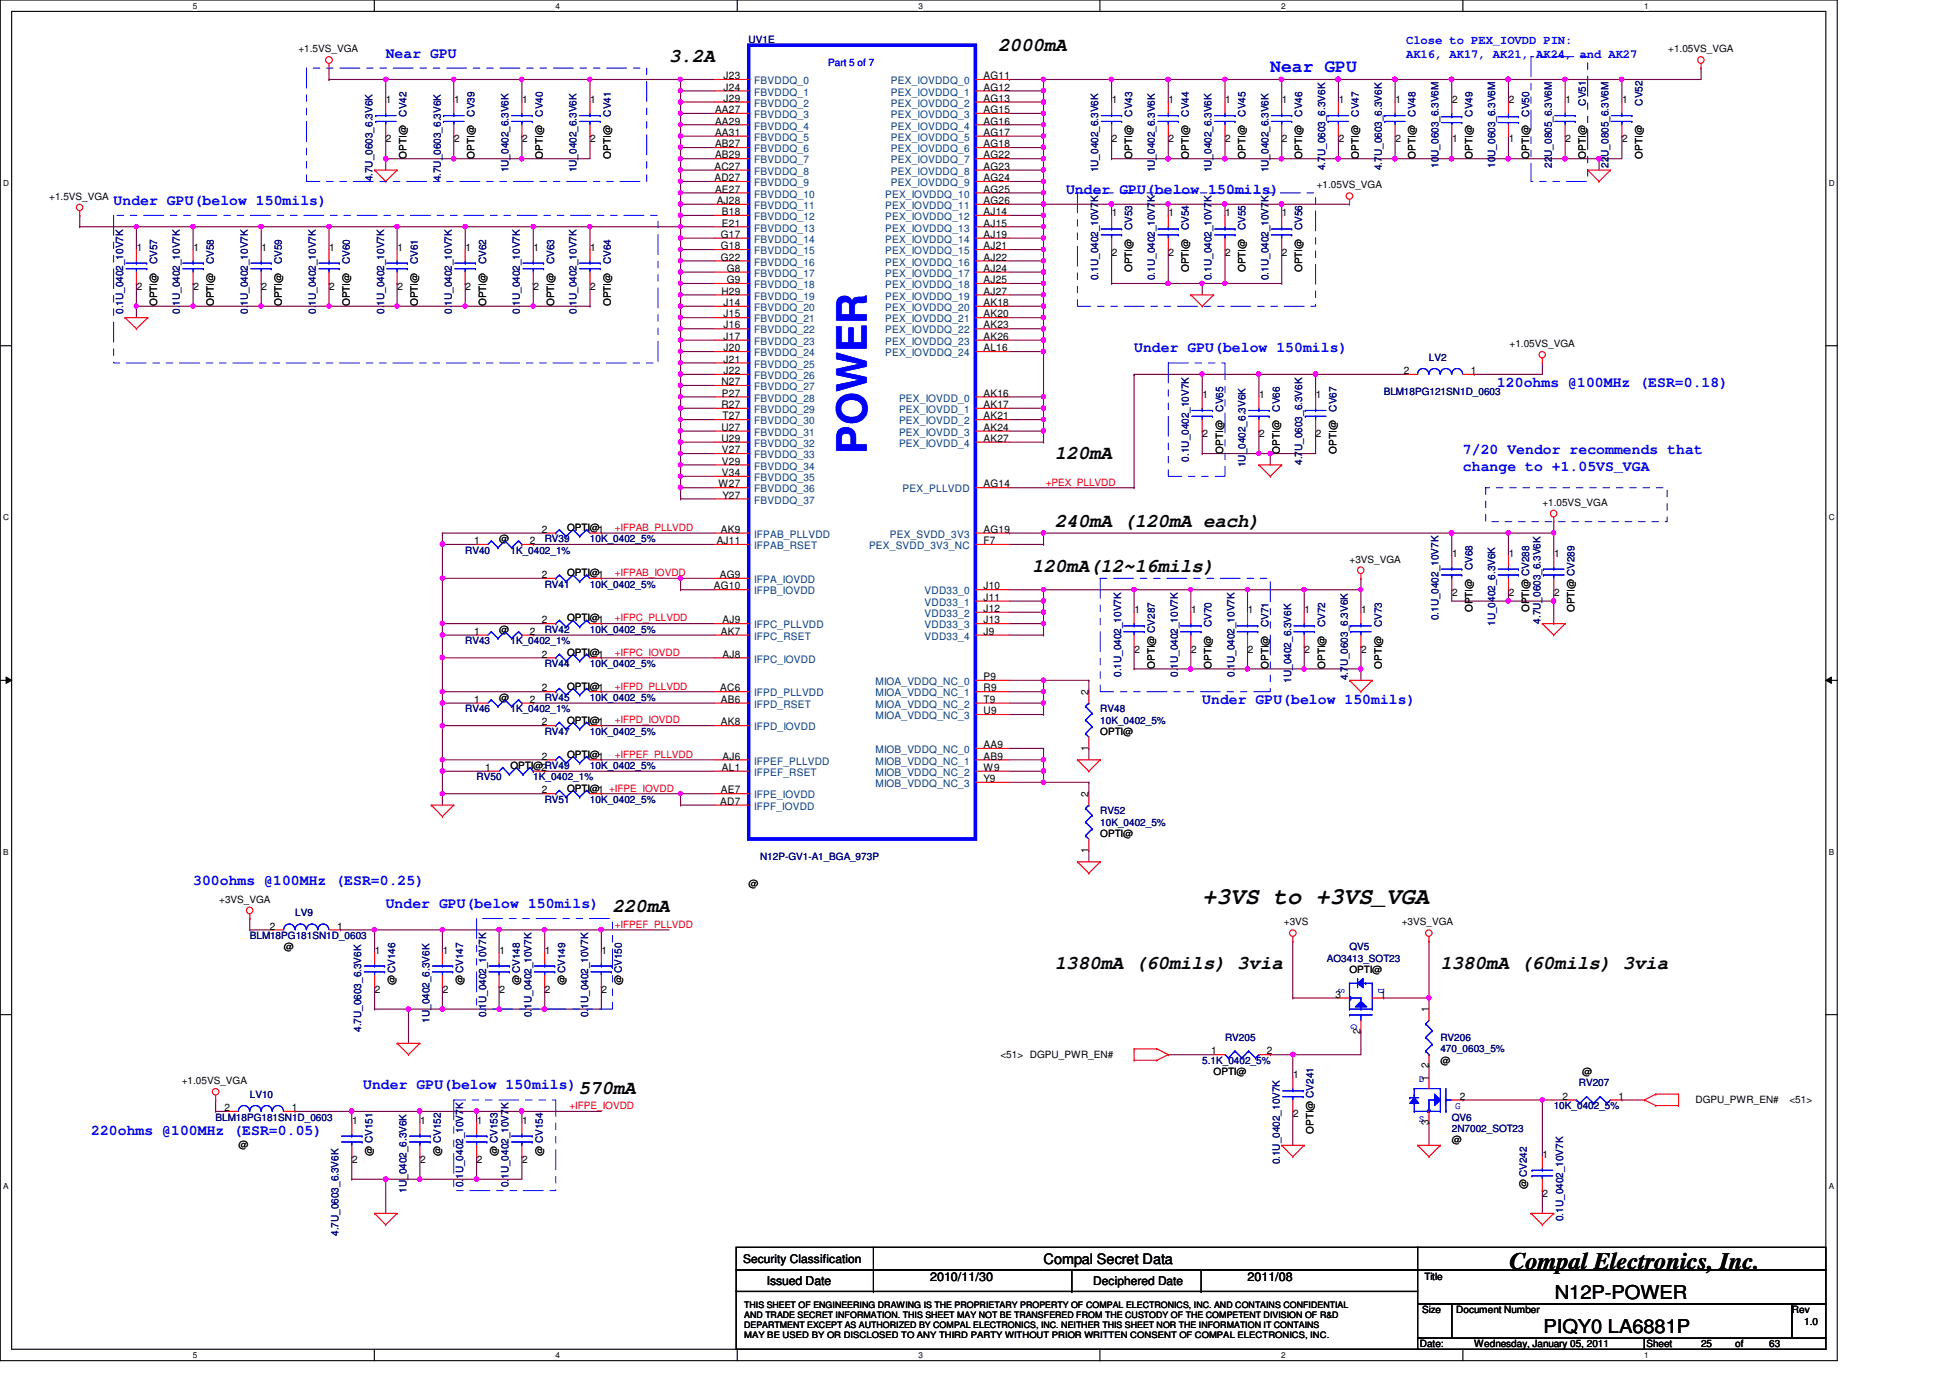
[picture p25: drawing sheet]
<svg xmlns="http://www.w3.org/2000/svg" width="297mm" height="210mm" viewBox="0 0 297 210" stroke-linecap="round" stroke-linejoin="round" font-family="sans-serif">
<defs><g id="words">
<text font-size="6.3" fill="#00f" x="132" y="69.1" transform="rotate(-90 132 69.1)">POWER</text>
<g font-size="3.6">
<text x="183.1" y="137.8">+3VS to +3VS_VGA</text>
<text x="230" y="193.3">Compal Electronics, Inc.</text>
</g>
<g font-size="2.9">
<text x="101.9" y="9.4">3.2A</text>
<text x="152.1" y="7.7">2000mA</text>
<text x="160.7" y="69.8">120mA</text>
<text x="160.7" y="80.2">240mA (120mA each)</text>
<text x="157.2" y="87.1">120mA(12~16mils)</text>
<text x="93.3" y="138.9">220mA</text>
<text x="160.7" y="147.6">1380mA (60mils) 3via</text>
<text x="219.4" y="147.6">1380mA (60mils) 3via</text>
<text x="88.1" y="166.6">570mA</text>
<text x="236.9" y="197.8">N12P-POWER</text>
<text x="235.1" y="203">PIQY0 LA6881P</text>
</g>
<text font-size="2.8" fill="#00f" x="193.5" y="11">Near GPU</text>
<g font-size="2.2" fill="#00f">
<text x="58.8" y="8.8">Near GPU</text>
<text x="162.4" y="29.5">Under GPU(below 150mils)</text>
<text x="17.3" y="31.2">Under GPU(below 150mils)</text>
<text x="172.8" y="53.7">Under GPU(below 150mils)</text>
<text x="228" y="58.9">120ohms @100MHz (ESR=0.18)</text>
<text x="222.8" y="69.2">7/20 Vendor recommends that</text>
<text x="222.8" y="71.8">change to +1.05VS_VGA</text>
<text x="183.1" y="107.2">Under GPU(below 150mils)</text>
<text x="29.4" y="134.9">300ohms @100MHz (ESR=0.25)</text>
<text x="58.8" y="138.3">Under GPU(below 150mils)</text>
<text x="55.3" y="165.9">Under GPU(below 150mils)</text>
<text x="13.9" y="172.8">220ohms @100MHz (ESR=0.05)</text>
</g>
<text font-size="2.2" x="159" y="192.5">Compal Secret Data</text>
<g font-size="1.9" fill="#00f">
<text x="214.2" y="6.8">Close to PEX_IOVDD PIN:</text>
<text x="214.2" y="8.9">AK16, AK17, AK21, AK24, and AK27</text>
</g>
<g font-size="1.9">
<text x="116.8" y="195.7">Issued Date</text>
<text x="141.7" y="195.2">2010/11/30</text>
<text x="190" y="195.2">2011/08</text>
</g>
<g font-size="1.8">
<text x="113.2" y="192.4">Security Classification</text>
<text x="166.5" y="195.8">Deciphered Date</text>
</g>
<g font-size="1.6">
<text x="58.8" y="15.7">1</text>
<text x="69.2" y="15.7">1</text>
<text x="79.5" y="15.7">1</text>
<text x="89.9" y="15.7">1</text>
<text x="108.9" y="17.2">AA27</text>
<text x="110.2" y="12.1">J23</text>
<text x="110.2" y="13.8">J24</text>
<text x="110.2" y="15.5">J29</text>
<text x="149.8" y="12.1">AG11</text>
<text x="149.8" y="13.8">AG12</text>
<text x="149.8" y="15.5">AG13</text>
<text x="149.8" y="17.2">AG15</text>
<text x="169.4" y="15.7">1</text>
<text x="178" y="15.7">1</text>
<text x="186.6" y="15.7">1</text>
<text x="195.3" y="15.7">1</text>
<text x="203.9" y="15.7">1</text>
<text x="212.6" y="15.7">1</text>
<text x="221.2" y="15.7">2</text>
<text x="229.8" y="15.7">2</text>
<text x="238.5" y="15.7">1</text>
<text x="247.1" y="15.7">1</text>
<text x="58.8" y="21.7">2</text>
<text x="69.2" y="21.7">2</text>
<text x="79.5" y="21.7">2</text>
<text x="89.9" y="21.7">2</text>
<text x="108.9" y="19">AA29</text>
<text x="108.9" y="20.7">AA31</text>
<text x="108.9" y="22.4">AB27</text>
<text x="149.8" y="19">AG16</text>
<text x="149.8" y="20.7">AG17</text>
<text x="149.8" y="22.4">AG18</text>
<text x="169.4" y="21.7">2</text>
<text x="178" y="21.7">2</text>
<text x="186.6" y="21.7">2</text>
<text x="195.3" y="21.7">2</text>
<text x="203.9" y="21.7">2</text>
<text x="212.6" y="21.7">2</text>
<text x="221.2" y="21.7">1</text>
<text x="229.8" y="21.7">1</text>
<text x="238.5" y="21.7">2</text>
<text x="247.1" y="21.7">2</text>
<text x="108.8" y="25.9">AC27</text>
<text x="108.8" y="27.6">AD27</text>
<text x="108.9" y="24.1">AB29</text>
<text x="108.9" y="29.3">AE27</text>
<text x="149.8" y="24.1">AG22</text>
<text x="149.8" y="25.9">AG23</text>
<text x="149.8" y="27.6">AG24</text>
<text x="149.8" y="29.3">AG25</text>
<text x="109.2" y="31.1">AJ28</text>
<text x="110" y="32.8">B18</text>
<text x="110" y="34.5">E21</text>
<text x="149.8" y="31.1">AG26</text>
<text x="149.8" y="32.8">AJ14</text>
<text x="149.8" y="34.5">AJ15</text>
<text x="169.4" y="33">1</text>
<text x="178" y="33">1</text>
<text x="186.6" y="33">1</text>
<text x="195.3" y="33">1</text>
<text x="20.8" y="38.2">1</text>
<text x="29.5" y="38.2">1</text>
<text x="39.8" y="38.2">1</text>
<text x="50.2" y="38.2">1</text>
<text x="60.5" y="38.2">1</text>
<text x="70.9" y="38.2">1</text>
<text x="81.3" y="38.2">1</text>
<text x="89.9" y="38.2">1</text>
<text x="109.8" y="36.2">G17</text>
<text x="109.8" y="38">G18</text>
<text x="109.8" y="39.7">G22</text>
<text x="110.7" y="41.4">G8</text>
<text x="149.8" y="36.2">AJ19</text>
<text x="149.8" y="38">AJ21</text>
<text x="149.8" y="39.7">AJ22</text>
<text x="149.8" y="41.4">AJ24</text>
<text x="169.4" y="38.9">2</text>
<text x="178" y="38.9">2</text>
<text x="186.6" y="38.9">2</text>
<text x="195.3" y="38.9">2</text>
<text x="20.8" y="44.1">2</text>
<text x="29.5" y="44.1">2</text>
<text x="39.8" y="44.1">2</text>
<text x="50.2" y="44.1">2</text>
<text x="60.5" y="44.1">2</text>
<text x="70.9" y="44.1">2</text>
<text x="81.3" y="44.1">2</text>
<text x="89.9" y="44.1">2</text>
<text x="109.9" y="44.9">H29</text>
<text x="110.2" y="46.6">J14</text>
<text x="110.7" y="43.1">G9</text>
<text x="149.8" y="43.1">AJ25</text>
<text x="149.8" y="44.9">AJ27</text>
<text x="149.8" y="46.6">AK18</text>
<text x="110.2" y="48.3">J15</text>
<text x="110.2" y="50">J16</text>
<text x="110.2" y="51.8">J17</text>
<text x="110.2" y="53.5">J20</text>
<text x="149.8" y="48.3">AK20</text>
<text x="149.8" y="50">AK23</text>
<text x="149.8" y="51.8">AK26</text>
<text x="149.8" y="53.5">AL16</text>
<text x="109.9" y="58.7">N27</text>
<text x="110.2" y="55.2">J21</text>
<text x="110.2" y="57">J22</text>
<text x="213.8" y="57">2</text>
<text x="224.1" y="57">1</text>
<text x="109.9" y="62.1">R27</text>
<text x="109.9" y="65.6">U27</text>
<text x="110" y="60.4">P27</text>
<text x="110.1" y="63.9">T27</text>
<text x="149.8" y="60.4">AK16</text>
<text x="149.8" y="62.1">AK17</text>
<text x="149.8" y="63.9">AK21</text>
<text x="149.8" y="65.6">AK24</text>
<text x="183.2" y="60.6">1</text>
<text x="191.8" y="60.6">1</text>
<text x="200.4" y="60.6">1</text>
<text x="109.9" y="67.3">U29</text>
<text x="110" y="69">V27</text>
<text x="110" y="70.8">V29</text>
<text x="149.8" y="67.3">AK27</text>
<text x="183.2" y="66.6">2</text>
<text x="191.8" y="66.6">2</text>
<text x="200.4" y="66.6">2</text>
<text x="109.4" y="74.3">W27</text>
<text x="110" y="72.5">V34</text>
<text x="110.1" y="75.9">Y27</text>
<text x="149.8" y="74.3">AG14</text>
<text x="72.2" y="82.9">1</text>
<text x="80.7" y="82.9">2</text>
<text x="82.5" y="81.2">2</text>
<text x="109.2" y="82.9">AJ11</text>
<text x="109.8" y="81.2">AK9</text>
<text x="149.8" y="81.2">AG19</text>
<text x="149.8" y="82.9">F7</text>
<text x="82.5" y="88.1">2</text>
<text x="108.8" y="89.8">AG10</text>
<text x="109.6" y="88.1">AG9</text>
<text x="149.8" y="89.8">J10</text>
<text x="221.2" y="84.8">1</text>
<text x="229.8" y="84.8">1</text>
<text x="236.7" y="84.8">1</text>
<text x="82.5" y="95">2</text>
<text x="110.1" y="95">AJ9</text>
<text x="149.8" y="91.5">J11</text>
<text x="149.8" y="93.2">J12</text>
<text x="149.8" y="95">J13</text>
<text x="172.8" y="93.4">1</text>
<text x="181.4" y="93.4">1</text>
<text x="190.1" y="93.4">1</text>
<text x="198.7" y="93.4">1</text>
<text x="207.3" y="93.4">1</text>
<text x="221.2" y="90.8">2</text>
<text x="229.8" y="90.8">2</text>
<text x="236.7" y="90.8">2</text>
<text x="72.2" y="96.7">1</text>
<text x="80.7" y="96.7">2</text>
<text x="82.5" y="100.2">2</text>
<text x="109.8" y="96.7">AK7</text>
<text x="110.1" y="100.2">AJ8</text>
<text x="149.8" y="96.7">J9</text>
<text x="172.8" y="99.4">2</text>
<text x="181.4" y="99.4">2</text>
<text x="190.1" y="99.4">2</text>
<text x="198.7" y="99.4">2</text>
<text x="207.3" y="99.4">2</text>
<text x="72.2" y="107.1">1</text>
<text x="80.7" y="107.1">2</text>
<text x="82.5" y="105.3">2</text>
<text x="109.7" y="105.3">AC6</text>
<text x="109.8" y="107.1">AB6</text>
<text x="149.8" y="103.6">P9</text>
<text x="149.8" y="105.3">R9</text>
<text x="149.8" y="107.1">T9</text>
<text x="165.8" y="105.9" transform="rotate(-90 165.8 105.9)">2</text>
<text x="82.5" y="110.5">2</text>
<text x="109.8" y="110.5">AK8</text>
<text x="149.8" y="108.8">U9</text>
<text x="149.8" y="114">AA9</text>
<text x="73.9" y="117.4">1</text>
<text x="82.5" y="115.7">2</text>
<text x="110" y="117.4">AL1</text>
<text x="110.1" y="115.7">AJ6</text>
<text x="149.8" y="115.7">AB9</text>
<text x="149.8" y="117.4">W9</text>
<text x="149.8" y="119.1">Y9</text>
<text x="165.8" y="114.3" transform="rotate(-90 165.8 114.3)">1</text>
<text x="82.5" y="120.9">2</text>
<text x="109.7" y="122.6">AD7</text>
<text x="109.8" y="120.9">AE7</text>
<text x="165.8" y="121.4" transform="rotate(-90 165.8 121.4)">2</text>
<text x="165.8" y="129.9" transform="rotate(-90 165.8 129.9)">1</text>
<text x="41.1" y="141.6">2</text>
<text x="51.3" y="141.6">1</text>
<text x="57.1" y="145.2">1</text>
<text x="67.4" y="145.2">1</text>
<text x="76.1" y="145.2">1</text>
<text x="83" y="145.2">1</text>
<text x="91.6" y="145.2">1</text>
<text x="57.1" y="151.2">2</text>
<text x="67.4" y="151.2">2</text>
<text x="76.1" y="151.2">2</text>
<text x="83" y="151.2">2</text>
<text x="91.6" y="151.2">2</text>
<text x="203.5" y="152">3</text>
<text x="210.3" y="152">1</text>
<text x="217.6" y="154.2" transform="rotate(-90 217.6 154.2)">1</text>
<text x="184.5" y="160.6">1</text>
<text x="193" y="160.6">2</text>
<text x="207.3" y="157.5" transform="rotate(-90 207.3 157.5)">2</text>
<text x="197" y="164.3">1</text>
<text x="217.6" y="164.6" transform="rotate(-90 217.6 164.6)">1</text>
<text x="217.6" y="162.7" transform="rotate(-90 217.6 162.7)">2</text>
<text x="222.4" y="167.5">2</text>
<text x="238" y="167.5">2</text>
<text x="246.5" y="167.5">1</text>
<text x="34.2" y="169.2">2</text>
<text x="44.4" y="169.2">1</text>
<text x="53.6" y="171.2">1</text>
<text x="64" y="171.2">1</text>
<text x="72.6" y="171.2">1</text>
<text x="79.5" y="171.2">1</text>
<text x="197" y="170.2">2</text>
<text x="217.6" y="171.4" transform="rotate(-90 217.6 171.4)">3</text>
<text x="53.6" y="177.1">2</text>
<text x="64" y="177.1">2</text>
<text x="72.6" y="177.1">2</text>
<text x="79.5" y="177.1">2</text>
<text x="235" y="176.4">1</text>
<text x="235" y="182.3">2</text>
</g>
<g font-size="1.6" fill="#004080">
<text x="114.9" y="12.8">FBVDDQ_0</text>
<text x="114.9" y="14.6">FBVDDQ_1</text>
<text x="114.9" y="16.3">FBVDDQ_2</text>
<text x="114.9" y="18">FBVDDQ_3</text>
<text x="135.7" y="12.8">PEX_IOVDDQ_0</text>
<text x="135.7" y="14.6">PEX_IOVDDQ_1</text>
<text x="135.7" y="16.3">PEX_IOVDDQ_2</text>
<text x="135.7" y="18">PEX_IOVDDQ_3</text>
<text x="114.9" y="19.7">FBVDDQ_4</text>
<text x="114.9" y="21.5">FBVDDQ_5</text>
<text x="114.9" y="23.2">FBVDDQ_6</text>
<text x="135.7" y="19.7">PEX_IOVDDQ_4</text>
<text x="135.7" y="21.5">PEX_IOVDDQ_5</text>
<text x="135.7" y="23.2">PEX_IOVDDQ_6</text>
<text x="114.9" y="24.9">FBVDDQ_7</text>
<text x="114.9" y="26.6">FBVDDQ_8</text>
<text x="114.9" y="28.4">FBVDDQ_9</text>
<text x="135.7" y="24.9">PEX_IOVDDQ_7</text>
<text x="135.7" y="26.6">PEX_IOVDDQ_8</text>
<text x="135.7" y="28.4">PEX_IOVDDQ_9</text>
<text x="114.9" y="30.1">FBVDDQ_10</text>
<text x="114.9" y="31.8">FBVDDQ_11</text>
<text x="114.9" y="33.5">FBVDDQ_12</text>
<text x="114.9" y="35.3">FBVDDQ_13</text>
<text x="134.8" y="30.1">PEX_IOVDDQ_10</text>
<text x="134.8" y="31.8">PEX_IOVDDQ_11</text>
<text x="134.8" y="33.5">PEX_IOVDDQ_12</text>
<text x="134.8" y="35.3">PEX_IOVDDQ_13</text>
<text x="114.9" y="37">FBVDDQ_14</text>
<text x="114.9" y="38.7">FBVDDQ_15</text>
<text x="114.9" y="40.5">FBVDDQ_16</text>
<text x="134.8" y="37">PEX_IOVDDQ_14</text>
<text x="134.8" y="38.7">PEX_IOVDDQ_15</text>
<text x="134.8" y="40.5">PEX_IOVDDQ_16</text>
<text x="114.9" y="42.2">FBVDDQ_17</text>
<text x="114.9" y="43.9">FBVDDQ_18</text>
<text x="114.9" y="45.6">FBVDDQ_19</text>
<text x="114.9" y="47.4">FBVDDQ_20</text>
<text x="134.8" y="42.2">PEX_IOVDDQ_17</text>
<text x="134.8" y="43.9">PEX_IOVDDQ_18</text>
<text x="134.8" y="45.6">PEX_IOVDDQ_19</text>
<text x="134.8" y="47.4">PEX_IOVDDQ_20</text>
<text x="114.9" y="49.1">FBVDDQ_21</text>
<text x="114.9" y="50.8">FBVDDQ_22</text>
<text x="114.9" y="52.5">FBVDDQ_23</text>
<text x="134.8" y="49.1">PEX_IOVDDQ_21</text>
<text x="134.8" y="50.8">PEX_IOVDDQ_22</text>
<text x="134.8" y="52.5">PEX_IOVDDQ_23</text>
<text x="114.9" y="54.3">FBVDDQ_24</text>
<text x="114.9" y="56">FBVDDQ_25</text>
<text x="114.9" y="57.7">FBVDDQ_26</text>
<text x="114.9" y="59.4">FBVDDQ_27</text>
<text x="134.8" y="54.3">PEX_IOVDDQ_24</text>
<text x="114.9" y="61.2">FBVDDQ_28</text>
<text x="114.9" y="62.9">FBVDDQ_29</text>
<text x="114.9" y="64.6">FBVDDQ_30</text>
<text x="136.9" y="61.2">PEX_IOVDD_0</text>
<text x="136.9" y="62.9">PEX_IOVDD_1</text>
<text x="136.9" y="64.6">PEX_IOVDD_2</text>
<text x="114.9" y="66.4">FBVDDQ_31</text>
<text x="114.9" y="68.1">FBVDDQ_32</text>
<text x="114.9" y="69.8">FBVDDQ_33</text>
<text x="114.9" y="71.5">FBVDDQ_34</text>
<text x="136.9" y="66.4">PEX_IOVDD_3</text>
<text x="136.9" y="68.1">PEX_IOVDD_4</text>
<text x="114.9" y="73.3">FBVDDQ_35</text>
<text x="114.9" y="75">FBVDDQ_36</text>
<text x="114.9" y="76.7">FBVDDQ_37</text>
<text x="137.5" y="75">PEX_PLLVDD</text>
<text x="114.9" y="81.9">IFPAB_PLLVDD</text>
<text x="114.9" y="83.7">IFPAB_RSET</text>
<text x="132.4" y="83.7">PEX_SVDD_3V3_NC</text>
<text x="135.5" y="81.9">PEX_SVDD_3V3</text>
<text x="114.9" y="88.8">IFPA_IOVDD</text>
<text x="114.9" y="90.6">IFPB_IOVDD</text>
<text x="114.9" y="95.7">IFPC_PLLVDD</text>
<text x="140.8" y="90.6">VDD33_0</text>
<text x="140.8" y="92.3">VDD33_1</text>
<text x="140.8" y="94">VDD33_2</text>
<text x="140.8" y="95.7">VDD33_3</text>
<text x="114.9" y="100.9">IFPC_IOVDD</text>
<text x="114.9" y="97.5">IFPC_RSET</text>
<text x="140.8" y="97.5">VDD33_4</text>
<text x="114.9" y="106.1">IFPD_PLLVDD</text>
<text x="114.9" y="107.8">IFPD_RSET</text>
<text x="133.3" y="104.4">MIOA_VDDQ_NC_0</text>
<text x="133.3" y="106.1">MIOA_VDDQ_NC_1</text>
<text x="133.3" y="107.8">MIOA_VDDQ_NC_2</text>
<text x="114.9" y="111.3">IFPD_IOVDD</text>
<text x="133.3" y="109.6">MIOA_VDDQ_NC_3</text>
<text x="114.9" y="116.5">IFPEF_PLLVDD</text>
<text x="114.9" y="118.2">IFPEF_RSET</text>
<text x="133.3" y="114.7">MIOB_VDDQ_NC_0</text>
<text x="133.3" y="116.5">MIOB_VDDQ_NC_1</text>
<text x="133.3" y="118.2">MIOB_VDDQ_NC_2</text>
<text x="133.3" y="119.9">MIOB_VDDQ_NC_3</text>
<text x="114.9" y="121.6">IFPE_IOVDD</text>
<text x="114.9" y="123.4">IFPF_IOVDD</text>
</g>
<g font-size="1.5">
<text x="45.5" y="8">+1.5VS_VGA</text>
<text x="254.1" y="8">+1.05VS_VGA</text>
<text x="61.9" y="24.2" transform="rotate(-90 61.9 24.2)">OPTI@</text>
<text x="72.3" y="24.2" transform="rotate(-90 72.3 24.2)">OPTI@</text>
<text x="82.7" y="24.2" transform="rotate(-90 82.7 24.2)">OPTI@</text>
<text x="93" y="24.2" transform="rotate(-90 93 24.2)">OPTI@</text>
<text x="172.5" y="24.2" transform="rotate(-90 172.5 24.2)">OPTI@</text>
<text x="181.1" y="24.2" transform="rotate(-90 181.1 24.2)">OPTI@</text>
<text x="189.7" y="24.2" transform="rotate(-90 189.7 24.2)">OPTI@</text>
<text x="198.4" y="24.2" transform="rotate(-90 198.4 24.2)">OPTI@</text>
<text x="200.6" y="28.7">+1.05VS_VGA</text>
<text x="207" y="24.2" transform="rotate(-90 207 24.2)">OPTI@</text>
<text x="215.6" y="24.2" transform="rotate(-90 215.6 24.2)">OPTI@</text>
<text x="224.3" y="24.2" transform="rotate(-90 224.3 24.2)">OPTI@</text>
<text x="232.9" y="24.2" transform="rotate(-90 232.9 24.2)">OPTI@</text>
<text x="241.6" y="24.2" transform="rotate(-90 241.6 24.2)">OPTI@</text>
<text x="250.2" y="24.2" transform="rotate(-90 250.2 24.2)">OPTI@</text>
<text x="7.5" y="30.4">+1.5VS_VGA</text>
<text x="172.5" y="41.4" transform="rotate(-90 172.5 41.4)">OPTI@</text>
<text x="181.1" y="41.4" transform="rotate(-90 181.1 41.4)">OPTI@</text>
<text x="189.7" y="41.4" transform="rotate(-90 189.7 41.4)">OPTI@</text>
<text x="198.4" y="41.4" transform="rotate(-90 198.4 41.4)">OPTI@</text>
<text x="24" y="46.7" transform="rotate(-90 24 46.7)">OPTI@</text>
<text x="32.6" y="46.7" transform="rotate(-90 32.6 46.7)">OPTI@</text>
<text x="42.9" y="46.7" transform="rotate(-90 42.9 46.7)">OPTI@</text>
<text x="53.3" y="46.7" transform="rotate(-90 53.3 46.7)">OPTI@</text>
<text x="63.7" y="46.7" transform="rotate(-90 63.7 46.7)">OPTI@</text>
<text x="74" y="46.7" transform="rotate(-90 74 46.7)">OPTI@</text>
<text x="84.4" y="46.7" transform="rotate(-90 84.4 46.7)">OPTI@</text>
<text x="93" y="46.7" transform="rotate(-90 93 46.7)">OPTI@</text>
<text x="230" y="52.9">+1.05VS_VGA</text>
<text x="186.3" y="69.1" transform="rotate(-90 186.3 69.1)">OPTI@</text>
<text x="194.9" y="69.1" transform="rotate(-90 194.9 69.1)">OPTI@</text>
<text x="203.6" y="69.1" transform="rotate(-90 203.6 69.1)">OPTI@</text>
<text x="234.9" y="77">+1.05VS_VGA</text>
<text x="76" y="82.6">@</text>
<text x="86.4" y="80.9">OPTI@1</text>
<text x="86.4" y="87.8">OPTI@1</text>
<text x="205.6" y="85.7">+3VS_VGA</text>
<text x="86.4" y="94.7">OPTI@1</text>
<text x="224.3" y="93.3" transform="rotate(-90 224.3 93.3)">OPTI@</text>
<text x="232.9" y="93.3" transform="rotate(-90 232.9 93.3)">OPTI@ CV288</text>
<text x="239.9" y="93.3" transform="rotate(-90 239.9 93.3)">OPTI@ CV289</text>
<text x="76" y="96.4">@</text>
<text x="86.4" y="99.9">OPTI@1</text>
<text x="175.9" y="101.9" transform="rotate(-90 175.9 101.9)">OPTI@ CV287</text>
<text x="184.6" y="101.9" transform="rotate(-90 184.6 101.9)">OPTI@</text>
<text x="193.2" y="101.9" transform="rotate(-90 193.2 101.9)">OPTI@</text>
<text x="201.8" y="101.9" transform="rotate(-90 201.8 101.9)">OPTI@</text>
<text x="210.5" y="101.9" transform="rotate(-90 210.5 101.9)">OPTI@</text>
<text x="76" y="106.8">@</text>
<text x="86.4" y="105">OPTI@1</text>
<text x="86.4" y="110.2">OPTI@1</text>
<text x="167.6" y="111.9">OPTI@</text>
<text x="77.8" y="117.1">OPTI@2RV49</text>
<text x="86.4" y="115.4">OPTI@1</text>
<text x="86.4" y="120.6">OPTI@1 +IFPE_IOVDD</text>
<text x="167.6" y="127.5">OPTI@</text>
<text x="33.4" y="137.5">+3VS_VGA</text>
<text x="114" y="135.1">@</text>
<text x="195.6" y="141">+3VS</text>
<text x="213.5" y="141">+3VS_VGA</text>
<text x="43.2" y="144.8">@</text>
<text x="205.6" y="148.2">OPTI@</text>
<text x="60.2" y="150.1" transform="rotate(-90 60.2 150.1)">@ CV146</text>
<text x="70.6" y="150.1" transform="rotate(-90 70.6 150.1)">@ CV147</text>
<text x="79.2" y="150.1" transform="rotate(-90 79.2 150.1)">@ CV148</text>
<text x="86.1" y="150.1" transform="rotate(-90 86.1 150.1)">@ CV149</text>
<text x="94.7" y="150.1" transform="rotate(-90 94.7 150.1)">@ CV150</text>
<text x="152.4" y="161.2">&lt;51&gt; DGPU_PWR_EN#</text>
<text x="27.7" y="165.1">+1.05VS_VGA</text>
<text x="184.9" y="163.7">OPTI@</text>
<text x="219.4" y="162.1">@</text>
<text x="241" y="163.7">@</text>
<text x="200.1" y="172.7" transform="rotate(-90 200.1 172.7)">OPTI@ CV241</text>
<text x="258.3" y="168.1">DGPU_PWR_EN#</text>
<text x="272.6" y="168.1">&lt;51&gt;</text>
<text x="36.3" y="174.8">@</text>
<text x="56.8" y="176" transform="rotate(-90 56.8 176)">@ CV151</text>
<text x="67.1" y="176" transform="rotate(-90 67.1 176)">@ CV152</text>
<text x="75.8" y="176" transform="rotate(-90 75.8 176)">@ CV153</text>
<text x="82.7" y="176" transform="rotate(-90 82.7 176)">@ CV154</text>
<text x="221.1" y="174.1">@</text>
<text x="232.6" y="181.2" transform="rotate(-90 232.6 181.2)">@ CV242</text>
<text x="217" y="195">Title</text>
<text x="216.7" y="200">Size</text>
<text x="221.8" y="200">Document Number</text>
<text x="273" y="200">Rev</text>
<text x="274.8" y="201.8">1.0</text>
<text x="216.3" y="205.2">Date:</text>
<text x="224.6" y="205.2">Wednesday, January 05, 2011</text>
<text x="250.8" y="205.2">Sheet</text>
<text x="259.1" y="205.2">25</text>
<text x="264.3" y="205.2">of</text>
<text x="269.5" y="205.2">63</text>
</g>
<g font-size="1.5" fill="#000080">
<text x="114" y="6.6">UV1E</text>
<text x="61.9" y="17.8" transform="rotate(-90 61.9 17.8)">CV42</text>
<text x="72.3" y="17.8" transform="rotate(-90 72.3 17.8)">CV39</text>
<text x="82.7" y="17.8" transform="rotate(-90 82.7 17.8)">CV40</text>
<text x="93" y="17.8" transform="rotate(-90 93 17.8)">CV41</text>
<text x="172.5" y="17.8" transform="rotate(-90 172.5 17.8)">CV43</text>
<text x="181.1" y="17.8" transform="rotate(-90 181.1 17.8)">CV44</text>
<text x="189.7" y="17.8" transform="rotate(-90 189.7 17.8)">CV45</text>
<text x="198.4" y="17.8" transform="rotate(-90 198.4 17.8)">CV46</text>
<text x="207" y="17.8" transform="rotate(-90 207 17.8)">CV47</text>
<text x="215.6" y="17.8" transform="rotate(-90 215.6 17.8)">CV48</text>
<text x="224.3" y="17.8" transform="rotate(-90 224.3 17.8)">CV49</text>
<text x="232.9" y="17.8" transform="rotate(-90 232.9 17.8)">CV50</text>
<text x="241.6" y="16.1" transform="rotate(-90 241.6 16.1)">CV51</text>
<text x="250.2" y="16.1" transform="rotate(-90 250.2 16.1)">CV52</text>
<text x="56.8" y="27.6" transform="rotate(-90 56.8 27.6)">4.7U_0603_6.3V6K</text>
<text x="67.1" y="27.6" transform="rotate(-90 67.1 27.6)">4.7U_0603_6.3V6K</text>
<text x="77.5" y="26.2" transform="rotate(-90 77.5 26.2)">1U_0402_6.3V6K</text>
<text x="87.8" y="26.2" transform="rotate(-90 87.8 26.2)">1U_0402_6.3V6K</text>
<text x="167.3" y="26.2" transform="rotate(-90 167.3 26.2)">1U_0402_6.3V6K</text>
<text x="175.9" y="26.2" transform="rotate(-90 175.9 26.2)">1U_0402_6.3V6K</text>
<text x="184.6" y="26.2" transform="rotate(-90 184.6 26.2)">1U_0402_6.3V6K</text>
<text x="193.2" y="26.2" transform="rotate(-90 193.2 26.2)">1U_0402_6.3V6K</text>
<text x="201.8" y="25.9" transform="rotate(-90 201.8 25.9)">4.7U_0603_6.3V6K</text>
<text x="210.5" y="25.9" transform="rotate(-90 210.5 25.9)">4.7U_0603_6.3V6K</text>
<text x="219.1" y="25.6" transform="rotate(-90 219.1 25.6)">10U_0603_6.3V6M</text>
<text x="227.7" y="25.6" transform="rotate(-90 227.7 25.6)">10U_0603_6.3V6M</text>
<text x="236.4" y="25.6" transform="rotate(-90 236.4 25.6)">22U_0805_6.3V6M</text>
<text x="245" y="25.6" transform="rotate(-90 245 25.6)">22U_0805_6.3V6M</text>
<text x="172.5" y="35.1" transform="rotate(-90 172.5 35.1)">CV53</text>
<text x="181.1" y="35.1" transform="rotate(-90 181.1 35.1)">CV54</text>
<text x="189.7" y="35.1" transform="rotate(-90 189.7 35.1)">CV55</text>
<text x="198.4" y="35.1" transform="rotate(-90 198.4 35.1)">CV56</text>
<text x="24" y="40.3" transform="rotate(-90 24 40.3)">CV57</text>
<text x="32.6" y="40.3" transform="rotate(-90 32.6 40.3)">CV58</text>
<text x="42.9" y="40.3" transform="rotate(-90 42.9 40.3)">CV59</text>
<text x="53.3" y="40.3" transform="rotate(-90 53.3 40.3)">CV60</text>
<text x="63.7" y="40.3" transform="rotate(-90 63.7 40.3)">CV61</text>
<text x="74" y="40.3" transform="rotate(-90 74 40.3)">CV62</text>
<text x="84.4" y="40.3" transform="rotate(-90 84.4 40.3)">CV63</text>
<text x="93" y="40.3" transform="rotate(-90 93 40.3)">CV64</text>
<text x="18.8" y="47.8" transform="rotate(-90 18.8 47.8)">0.1U_0402_10V7K</text>
<text x="27.4" y="47.8" transform="rotate(-90 27.4 47.8)">0.1U_0402_10V7K</text>
<text x="37.8" y="47.8" transform="rotate(-90 37.8 47.8)">0.1U_0402_10V7K</text>
<text x="48.1" y="47.8" transform="rotate(-90 48.1 47.8)">0.1U_0402_10V7K</text>
<text x="58.5" y="47.8" transform="rotate(-90 58.5 47.8)">0.1U_0402_10V7K</text>
<text x="68.8" y="47.8" transform="rotate(-90 68.8 47.8)">0.1U_0402_10V7K</text>
<text x="79.2" y="47.8" transform="rotate(-90 79.2 47.8)">0.1U_0402_10V7K</text>
<text x="87.8" y="47.8" transform="rotate(-90 87.8 47.8)">0.1U_0402_10V7K</text>
<text x="167.3" y="42.7" transform="rotate(-90 167.3 42.7)">0.1U_0402_10V7K</text>
<text x="175.9" y="42.7" transform="rotate(-90 175.9 42.7)">0.1U_0402_10V7K</text>
<text x="184.6" y="42.7" transform="rotate(-90 184.6 42.7)">0.1U_0402_10V7K</text>
<text x="193.2" y="42.7" transform="rotate(-90 193.2 42.7)">0.1U_0402_10V7K</text>
<text x="217.7" y="54.9">LV2</text>
<text x="186.3" y="62.7" transform="rotate(-90 186.3 62.7)">CV65</text>
<text x="194.9" y="62.7" transform="rotate(-90 194.9 62.7)">CV66</text>
<text x="203.6" y="62.7" transform="rotate(-90 203.6 62.7)">CV67</text>
<text x="210.8" y="60.1">BLM18PG121SN1D_0603</text>
<text x="181.1" y="70.3" transform="rotate(-90 181.1 70.3)">0.1U_0402_10V7K</text>
<text x="189.7" y="71.2" transform="rotate(-90 189.7 71.2)">1U_0402_6.3V6K</text>
<text x="198.4" y="70.8" transform="rotate(-90 198.4 70.8)">4.7U_0603_6.3V6K</text>
<text x="83" y="82.6">RV39</text>
<text x="89.9" y="82.6">10K_0402_5%</text>
<text x="70.9" y="84.3">RV40</text>
<text x="77.8" y="84.3">1K_0402_1%</text>
<text x="83" y="89.5">RV41</text>
<text x="89.9" y="89.5">10K_0402_5%</text>
<text x="224.3" y="86.9" transform="rotate(-90 224.3 86.9)">CV68</text>
<text x="184.6" y="95.5" transform="rotate(-90 184.6 95.5)">CV70</text>
<text x="193.2" y="95.5" transform="rotate(-90 193.2 95.5)">CV71</text>
<text x="201.8" y="95.5" transform="rotate(-90 201.8 95.5)">CV72</text>
<text x="210.5" y="95.5" transform="rotate(-90 210.5 95.5)">CV73</text>
<text x="219.1" y="94.5" transform="rotate(-90 219.1 94.5)">0.1U_0402_10V7K</text>
<text x="227.7" y="95.3" transform="rotate(-90 227.7 95.3)">1U_0402_6.3V6K</text>
<text x="234.7" y="95" transform="rotate(-90 234.7 95)">4.7U_0603_6.3V6K</text>
<text x="70.9" y="98.1">RV43</text>
<text x="77.8" y="98.1">1K_0402_1%</text>
<text x="83" y="101.6">RV44</text>
<text x="83" y="96.4">RV42</text>
<text x="89.9" y="101.6">10K_0402_5%</text>
<text x="89.9" y="96.4">10K_0402_5%</text>
<text x="83" y="106.8">RV45</text>
<text x="89.9" y="106.8">10K_0402_5%</text>
<text x="170.8" y="103.1" transform="rotate(-90 170.8 103.1)">0.1U_0402_10V7K</text>
<text x="179.4" y="103.1" transform="rotate(-90 179.4 103.1)">0.1U_0402_10V7K</text>
<text x="188" y="103.1" transform="rotate(-90 188 103.1)">0.1U_0402_10V7K</text>
<text x="196.7" y="104" transform="rotate(-90 196.7 104)">1U_0402_6.3V6K</text>
<text x="205.3" y="103.6" transform="rotate(-90 205.3 103.6)">4.7U_0603_6.3V6K</text>
<text x="70.9" y="108.5">RV46</text>
<text x="77.8" y="108.5">1K_0402_1%</text>
<text x="83" y="111.9">RV47</text>
<text x="89.9" y="111.9">10K_0402_5%</text>
<text x="167.6" y="108.5">RV48</text>
<text x="167.6" y="110.2">10K_0402_5%</text>
<text x="72.6" y="118.9">RV50</text>
<text x="81.2" y="118.9">1K_0402_1%</text>
<text x="89.9" y="117.1">10K_0402_5%</text>
<text x="83" y="122.3">RV51</text>
<text x="89.9" y="122.3">10K_0402_5%</text>
<text x="167.6" y="124">RV52</text>
<text x="167.6" y="125.8">10K_0402_5%</text>
<text x="115.8" y="130.9">N12P-GV1-A1_BGA_973P</text>
<text x="38.1" y="143">BLM18PG181SN1D_0603</text>
<text x="45" y="139.6">LV9</text>
<text x="202.1" y="146.5">AO3413_SOT23</text>
<text x="205.6" y="144.8">QV5</text>
<text x="65.4" y="155.8" transform="rotate(-90 65.4 155.8)">1U_0402_6.3V6K</text>
<text x="74" y="154.9" transform="rotate(-90 74 154.9)">0.1U_0402_10V7K</text>
<text x="80.9" y="154.9" transform="rotate(-90 80.9 154.9)">0.1U_0402_10V7K</text>
<text x="89.6" y="154.9" transform="rotate(-90 89.6 154.9)">0.1U_0402_10V7K</text>
<text x="55" y="157.2" transform="rotate(-90 55 157.2)">4.7U_0603_6.3V6K</text>
<text x="186.6" y="158.6">RV205</text>
<text x="219.4" y="158.6">RV206</text>
<text x="219.4" y="160.3">470_0603_5%</text>
<text x="38.1" y="167.2">LV10</text>
<text x="183.1" y="162.1">5.1K_0402_5%</text>
<text x="240.5" y="165.5">RV207</text>
<text x="32.8" y="170.7">BLM18PG181SN1D_0603</text>
<text x="221.1" y="170.7">QV6</text>
<text x="221.1" y="172.4">2N7002_SOT23</text>
<text x="236.7" y="169">10K_0402_5%</text>
<text x="194.9" y="177.4" transform="rotate(-90 194.9 177.4)">0.1U_0402_10V7K</text>
<text x="61.9" y="181.7" transform="rotate(-90 61.9 181.7)">1U_0402_6.3V6K</text>
<text x="70.6" y="180.8" transform="rotate(-90 70.6 180.8)">0.1U_0402_10V7K</text>
<text x="77.5" y="180.8" transform="rotate(-90 77.5 180.8)">0.1U_0402_10V7K</text>
<text x="51.6" y="188.3" transform="rotate(-90 51.6 188.3)">4.7U_0603_6.3V6K</text>
<text x="238.1" y="186" transform="rotate(-90 238.1 186)">0.1U_0402_10V7K</text>
</g>
<g font-size="1.5" fill="#00f">
<text x="126.1" y="10">Part 5 of 7</text>
<text x="203.9" y="150.5" transform="rotate(90 203.9 150.5)">S</text>
<text x="205.8" y="156" transform="rotate(90 205.8 156)">G</text>
<text x="210" y="150.5" transform="rotate(90 210 150.5)">D</text>
<text x="216.1" y="164.8">D</text>
<text x="216.1" y="170.9">S</text>
<text x="221.7" y="169">G</text>
</g>
<g font-size="1.5" fill="#f00">
<text x="159.3" y="74">+PEX_PLLVDD</text>
<text x="93.6" y="80.9">+IFPAB_PLLVDD</text>
<text x="93.6" y="87.8">+IFPAB_IOVDD</text>
<text x="93.6" y="94.7">+IFPC_PLLVDD</text>
<text x="93.6" y="99.9">+IFPC_IOVDD</text>
<text x="93.6" y="105">+IFPD_PLLVDD</text>
<text x="93.6" y="110.2">+IFPD_IOVDD</text>
<text x="93.6" y="115.4">+IFPEF_PLLVDD</text>
<text x="93.6" y="141.3">+IFPEF_PLLVDD</text>
<text x="86.7" y="169">+IFPE_IOVDD</text>
</g>
<g font-size="1.4">
<text x="113.4" y="199.2">THIS SHEET OF ENGINEERING DRAWING IS THE PROPRIETARY PROPERTY OF COMPAL ELECTRONICS, INC. AND CONTAINS CONFIDENTIAL</text>
<text x="113.4" y="200.7">AND TRADE SECRET INFORMATION. THIS SHEET MAY NOT BE TRANSFERED FROM THE CUSTODY OF THE COMPETENT DIVISION OF R&amp;D</text>
<text x="113.4" y="202.3">DEPARTMENT EXCEPT AS AUTHORIZED BY COMPAL ELECTRONICS, INC. NEITHER THIS SHEET NOR THE INFORMATION IT CONTAINS</text>
<text x="113.4" y="203.9">MAY BE USED BY OR DISCLOSED TO ANY THIRD PARTY WITHOUT PRIOR WRITTEN CONSENT OF COMPAL ELECTRONICS, INC.</text>
</g>
<g font-size="1.3">
<text x="29.4" y="1.4">5</text>
<text x="84.6" y="1.4">4</text>
<text x="139.9" y="1.4">3</text>
<text x="195.2" y="1.4">2</text>
<text x="250.4" y="1.4">1</text>
<text x=".5" y="28.3">D</text>
<text x="278.6" y="28.3">D</text>
<text x=".5" y="79.2">C</text>
<text x="278.6" y="79.2">C</text>
<text x=".5" y="130.2">B</text>
<text x="278.6" y="130.2">B</text>
<text x=".5" y="181.1">A</text>
<text x="278.6" y="181.1">A</text>
<text x="29.4" y="206.9">5</text>
<text x="84.6" y="206.9">4</text>
<text x="139.9" y="206.9">3</text>
<text x="195.2" y="206.9">2</text>
<text x="250.4" y="206.9">1</text>
</g>
</g></defs>
<path d="M0 0h279.9v207.3h-279.9zM1.8 1.7h276.3v203.8h-276.3z" fill="none" stroke="#000" stroke-width=".17"/>
<g fill="#fff">
<path d="M29.4 .2h.7v1.4h-.7z"/>
<path d="M29.4 205.7h.7v1.4h-.7z"/>
</g>
<path d="M57 0v1.7M57 205.5v1.8" fill="none" stroke="#000" stroke-width=".17"/>
<g fill="#fff">
<path d="M84.6 .2h.7v1.4h-.7z"/>
<path d="M84.6 205.7h.7v1.4h-.7z"/>
</g>
<path d="M112.3 0v1.7M112.3 205.5v1.8" fill="none" stroke="#000" stroke-width=".17"/>
<g fill="#fff">
<path d="M139.9 .2h.7v1.4h-.7z"/>
<path d="M139.9 205.7h.7v1.4h-.7z"/>
</g>
<path d="M167.6 0v1.7M167.6 205.5v1.8" fill="none" stroke="#000" stroke-width=".17"/>
<g fill="#fff">
<path d="M195.2 .2h.6v1.4h-.6z"/>
<path d="M195.2 205.7h.6v1.4h-.6z"/>
</g>
<path d="M222.8 0v1.7M222.8 205.5v1.8" fill="none" stroke="#000" stroke-width=".17"/>
<g fill="#fff">
<path d="M250.4 .2h.7v1.4h-.7z"/>
<path d="M250.4 205.7h.7v1.4h-.7z"/>
<path d="M.5 27.2h.9v1.4h-.9z"/>
<path d="M278.6 27.2h.9v1.4h-.9z"/>
<path d="M.5 78.1h.9v1.4h-.9z"/>
<path d="M278.6 78.1h.9v1.4h-.9z"/>
</g>
<path d="M0 52.7h1.8M278.1 52.7h1.8" fill="none" stroke="#000" stroke-width=".17"/>
<g fill="#fff">
<path d="M.5 129.1h.8v1.4h-.8z"/>
<path d="M278.6 129.1h.8v1.4h-.8z"/>
</g>
<path d="M0 103.6h1.8M278.1 103.6h1.8" fill="none" stroke="#000" stroke-width=".17"/>
<path d="M.9 103.1l.9 .5-.9 .5zM278.1 103.6l.9-.5v1z" fill="#000"/>
<path d="M.9 103.1l.9 .5-.9 .5zM278.1 103.6l.9-.5v1z" fill="none" stroke="#000" stroke-width=".15"/>
<g fill="#fff">
<path d="M.5 180h.8v1.4h-.8z"/>
<path d="M278.6 180h.8v1.4h-.8z"/>
</g>
<path d="M0 154.6h1.8M278.1 154.6h1.8" fill="none" stroke="#000" stroke-width=".17"/>
<path d="M67.4 96.7h.1M67.4 96.7h5.2M81.2 82.9h.1M81.2 96.7h.1M81.2 82.9h27.7M81.2 96.7h27.7M81.2 107.1h.1M81.2 107.1h27.7M91.6 115.7h.1M91.6 115.7h17.3M103.7 120.9h.1M103.7 120.9h5.2" fill="none" stroke="#800040" stroke-width=".17"/>
<circle cx="103.6" cy="120.9" r=".32" fill="#f0f"/>
<circle cx="103.6" cy="120.9" r=".32" fill="none" stroke="#f0f" stroke-width=".17"/>
<path d="M153.8 103.6h5.2M153.8 119.2h5.2M159 103.6h.1M159 119.2h.1M159 117.5h.1M159 117.5v1.7" fill="none" stroke="#800040" stroke-width=".17"/>
<circle cx="158.9" cy="119.2" r=".33" fill="#f0f"/>
<circle cx="158.9" cy="119.2" r=".33" fill="none" stroke="#f0f" stroke-width=".17"/>
<path d="M153.8 105.4h5.2M159 105.4h.1M159 103.6h.1M159 103.6v1.8" fill="none" stroke="#800040" stroke-width=".17"/>
<circle cx="158.9" cy="103.6" r=".32" fill="#f0f"/>
<circle cx="158.9" cy="103.6" r=".32" fill="none" stroke="#f0f" stroke-width=".17"/>
<path d="M153.8 107.1h5.2M159 107.1h.1M159 105.4h.1M159 105.4v1.7" fill="none" stroke="#800040" stroke-width=".17"/>
<circle cx="158.9" cy="105.3" r=".32" fill="#f0f"/>
<circle cx="158.9" cy="105.3" r=".32" fill="none" stroke="#f0f" stroke-width=".17"/>
<path d="M153.8 108.8h5.2M159 108.8h.1M159 107.1h.1M159 107.1v1.7" fill="none" stroke="#800040" stroke-width=".17"/>
<circle cx="158.9" cy="107.1" r=".32" fill="#f0f"/>
<circle cx="158.9" cy="107.1" r=".32" fill="none" stroke="#f0f" stroke-width=".17"/>
<path d="M153.8 114h5.2M153.8 115.7h5.2M153.8 117.5h5.2M159 114h.1M159 115.7h.1M159 117.5h.1M159 114v1.7" fill="none" stroke="#800040" stroke-width=".17"/>
<circle cx="158.9" cy="117.4" r=".33" fill="#f0f"/>
<circle cx="158.9" cy="117.4" r=".33" fill="none" stroke="#f0f" stroke-width=".17"/>
<path d="M159 115.7h.1M159 115.7v1.8" fill="none" stroke="#800040" stroke-width=".17"/>
<circle cx="158.9" cy="115.7" r=".32" fill="#f0f"/>
<circle cx="158.9" cy="115.7" r=".32" fill="none" stroke="#f0f" stroke-width=".17"/>
<path d="M229.8 12.1h.1M229.8 12.1h8.6" fill="none" stroke="#800040" stroke-width=".17"/>
<circle cx="229.7" cy="12.1" r=".33" fill="#f0f"/>
<circle cx="229.7" cy="12.1" r=".33" fill="none" stroke="#f0f" stroke-width=".17"/>
<path d="M203.9 12.1h.1M203.9 12.1v3.4M203.9 12.1h8.6" fill="none" stroke="#800040" stroke-width=".17"/>
<circle cx="212.5" cy="12.1" r=".33" fill="#f0f"/>
<circle cx="212.5" cy="12.1" r=".33" fill="none" stroke="#f0f" stroke-width=".17"/>
<circle cx="203.8" cy="12.1" r=".33" fill="#f0f"/>
<circle cx="203.8" cy="12.1" r=".33" fill="none" stroke="#f0f" stroke-width=".17"/>
<path d="M212.5 12.1h.1M212.5 12.1h8.6" fill="none" stroke="#800040" stroke-width=".17"/>
<circle cx="221.1" cy="12.1" r=".33" fill="#f0f"/>
<circle cx="221.1" cy="12.1" r=".33" fill="none" stroke="#f0f" stroke-width=".17"/>
<circle cx="212.5" cy="12.1" r=".33" fill="#f0f"/>
<circle cx="212.5" cy="12.1" r=".33" fill="none" stroke="#f0f" stroke-width=".17"/>
<path d="M212.5 12.1h.1M212.5 12.1v3.4M221.1 12.1h.1M221.1 12.1v3.4M238.4 12.1h.1M238.4 12.1v3.4M247.1 12.1h.1M247.1 12.1h12" fill="none" stroke="#800040" stroke-width=".17"/>
<circle cx="247" cy="12.1" r=".33" fill="#f0f"/>
<circle cx="247" cy="12.1" r=".33" fill="none" stroke="#f0f" stroke-width=".17"/>
<path d="M221.1 12.1h.1M221.1 12.1h8.7" fill="none" stroke="#800040" stroke-width=".17"/>
<circle cx="229.7" cy="12.1" r=".33" fill="#f0f"/>
<circle cx="229.7" cy="12.1" r=".33" fill="none" stroke="#f0f" stroke-width=".17"/>
<circle cx="221.1" cy="12.1" r=".33" fill="#f0f"/>
<circle cx="221.1" cy="12.1" r=".33" fill="none" stroke="#f0f" stroke-width=".17"/>
<path d="M153.8 12.1h.1M153.8 12.1h5.2M229.8 12.1h.1M229.8 12.1v3.4M153.8 53.6h5.2M159 53.6h.1M159 51.8h.1M159 51.8v1.8" fill="none" stroke="#800040" stroke-width=".17"/>
<circle cx="158.9" cy="53.5" r=".32" fill="#f0f"/>
<circle cx="158.9" cy="53.5" r=".32" fill="none" stroke="#f0f" stroke-width=".17"/>
<circle cx="158.9" cy="51.8" r=".32" fill="#f0f"/>
<circle cx="158.9" cy="51.8" r=".32" fill="none" stroke="#f0f" stroke-width=".17"/>
<path d="M153.8 13.8h5.2M153.8 15.5h5.2M159 13.8h.1M159 12.1h.1M159 15.5h.1M159 12.1v3.4" fill="none" stroke="#800040" stroke-width=".17"/>
<circle cx="158.9" cy="13.8" r=".33" fill="#f0f"/>
<circle cx="158.9" cy="13.8" r=".33" fill="none" stroke="#f0f" stroke-width=".17"/>
<path d="M153.8 17.3h5.2M159 17.3h.1M159 15.5h.1M159 15.5v1.8" fill="none" stroke="#800040" stroke-width=".17"/>
<circle cx="158.9" cy="15.5" r=".33" fill="#f0f"/>
<circle cx="158.9" cy="15.5" r=".33" fill="none" stroke="#f0f" stroke-width=".17"/>
<path d="M153.8 19h5.2M159 19h.1M159 17.3h.1M159 17.3v1.7" fill="none" stroke="#800040" stroke-width=".17"/>
<circle cx="158.9" cy="17.2" r=".32" fill="#f0f"/>
<circle cx="158.9" cy="17.2" r=".32" fill="none" stroke="#f0f" stroke-width=".17"/>
<path d="M159 19h.1M159 19v1.7M153.8 20.7h5.2M159 20.7h.1" fill="none" stroke="#800040" stroke-width=".17"/>
<circle cx="158.9" cy="19" r=".32" fill="#f0f"/>
<circle cx="158.9" cy="19" r=".32" fill="none" stroke="#f0f" stroke-width=".17"/>
<path d="M153.8 22.5h5.2M159 22.5h.1M159 20.7h.1M159 20.7v1.8" fill="none" stroke="#800040" stroke-width=".17"/>
<circle cx="158.9" cy="20.7" r=".32" fill="#f0f"/>
<circle cx="158.9" cy="20.7" r=".32" fill="none" stroke="#f0f" stroke-width=".17"/>
<path d="M153.8 24.2h5.2M159 24.2h.1M159 22.5h.1M159 22.5v1.7" fill="none" stroke="#800040" stroke-width=".17"/>
<circle cx="158.9" cy="22.4" r=".33" fill="#f0f"/>
<circle cx="158.9" cy="22.4" r=".33" fill="none" stroke="#f0f" stroke-width=".17"/>
<path d="M153.8 25.9h5.2M159 25.9h.1M159 24.2h.1M159 24.2v1.7" fill="none" stroke="#800040" stroke-width=".17"/>
<circle cx="158.9" cy="24.2" r=".33" fill="#f0f"/>
<circle cx="158.9" cy="24.2" r=".33" fill="none" stroke="#f0f" stroke-width=".17"/>
<path d="M153.8 27.6h5.2M159 27.6h.1M159 25.9h.1M159 25.9v1.7" fill="none" stroke="#800040" stroke-width=".17"/>
<circle cx="158.9" cy="25.9" r=".32" fill="#f0f"/>
<circle cx="158.9" cy="25.9" r=".32" fill="none" stroke="#f0f" stroke-width=".17"/>
<path d="M153.8 29.4h5.2M159 29.4h.1M159 27.6h.1M159 27.6v1.8" fill="none" stroke="#800040" stroke-width=".17"/>
<circle cx="158.9" cy="27.6" r=".32" fill="#f0f"/>
<circle cx="158.9" cy="27.6" r=".32" fill="none" stroke="#f0f" stroke-width=".17"/>
<path d="M153.8 31.1h5.2M159 31.1h.1M159 29.4h.1M159 29.4v1.7" fill="none" stroke="#800040" stroke-width=".17"/>
<circle cx="158.9" cy="29.4" r=".32" fill="#f0f"/>
<circle cx="158.9" cy="29.4" r=".32" fill="none" stroke="#f0f" stroke-width=".17"/>
<path d="M153.8 32.8h5.2M159 32.8h.1M159 31.1h.1M159 31.1v1.7" fill="none" stroke="#800040" stroke-width=".17"/>
<circle cx="158.9" cy="31.1" r=".33" fill="#f0f"/>
<circle cx="158.9" cy="31.1" r=".33" fill="none" stroke="#f0f" stroke-width=".17"/>
<path d="M153.8 34.5h5.2M159 34.5h.1M159 32.8h.1M159 32.8v1.7" fill="none" stroke="#800040" stroke-width=".17"/>
<circle cx="158.9" cy="32.8" r=".33" fill="#f0f"/>
<circle cx="158.9" cy="32.8" r=".33" fill="none" stroke="#f0f" stroke-width=".17"/>
<path d="M153.8 36.3h5.2M159 36.3h.1M159 34.5h.1M159 34.5v1.8" fill="none" stroke="#800040" stroke-width=".17"/>
<circle cx="158.9" cy="34.5" r=".32" fill="#f0f"/>
<circle cx="158.9" cy="34.5" r=".32" fill="none" stroke="#f0f" stroke-width=".17"/>
<path d="M153.8 38h5.2M159 38h.1M159 36.3h.1M159 36.3v1.7" fill="none" stroke="#800040" stroke-width=".17"/>
<circle cx="158.9" cy="36.3" r=".32" fill="#f0f"/>
<circle cx="158.9" cy="36.3" r=".32" fill="none" stroke="#f0f" stroke-width=".17"/>
<path d="M153.8 39.8h5.2M159 39.8h.1M159 38h.1M159 38v1.8" fill="none" stroke="#800040" stroke-width=".17"/>
<circle cx="158.9" cy="38" r=".32" fill="#f0f"/>
<circle cx="158.9" cy="38" r=".32" fill="none" stroke="#f0f" stroke-width=".17"/>
<path d="M159 39.8h.1M159 39.8v1.6M153.8 41.4h5.2M159 41.4h.1" fill="none" stroke="#800040" stroke-width=".17"/>
<circle cx="158.9" cy="39.7" r=".33" fill="#f0f"/>
<circle cx="158.9" cy="39.7" r=".33" fill="none" stroke="#f0f" stroke-width=".17"/>
<path d="M153.8 43.2h5.2M159 43.2h.1M159 41.4h.1M159 41.4v1.8" fill="none" stroke="#800040" stroke-width=".17"/>
<circle cx="158.9" cy="41.4" r=".33" fill="#f0f"/>
<circle cx="158.9" cy="41.4" r=".33" fill="none" stroke="#f0f" stroke-width=".17"/>
<path d="M153.8 44.9h5.2M159 44.9h.1M159 43.2h.1M159 43.2v1.7" fill="none" stroke="#800040" stroke-width=".17"/>
<circle cx="158.9" cy="43.2" r=".32" fill="#f0f"/>
<circle cx="158.9" cy="43.2" r=".32" fill="none" stroke="#f0f" stroke-width=".17"/>
<path d="M153.8 46.7h5.2M159 46.7h.1" fill="none" stroke="#800040" stroke-width=".17"/>
<circle cx="158.9" cy="46.6" r=".32" fill="#f0f"/>
<circle cx="158.9" cy="46.6" r=".32" fill="none" stroke="#f0f" stroke-width=".17"/>
<path d="M159 44.9h.1M159 44.9v1.8" fill="none" stroke="#800040" stroke-width=".17"/>
<circle cx="158.9" cy="44.9" r=".32" fill="#f0f"/>
<circle cx="158.9" cy="44.9" r=".32" fill="none" stroke="#f0f" stroke-width=".17"/>
<path d="M153.8 48.4h5.2M159 48.4h.1" fill="none" stroke="#800040" stroke-width=".17"/>
<circle cx="158.9" cy="48.3" r=".33" fill="#f0f"/>
<circle cx="158.9" cy="48.3" r=".33" fill="none" stroke="#f0f" stroke-width=".17"/>
<path d="M153.8 50.1h5.2M153.8 51.8h5.2M159 46.7h.1M159 50.1h.1M159 48.4h.1M159 51.8h.1M159 46.7v3.4" fill="none" stroke="#800040" stroke-width=".17"/>
<circle cx="158.9" cy="51.8" r=".32" fill="#f0f"/>
<circle cx="158.9" cy="51.8" r=".32" fill="none" stroke="#f0f" stroke-width=".17"/>
<path d="M159 50.1h.1M159 50.1v1.7" fill="none" stroke="#800040" stroke-width=".17"/>
<circle cx="158.9" cy="50.1" r=".33" fill="#f0f"/>
<circle cx="158.9" cy="50.1" r=".33" fill="none" stroke="#f0f" stroke-width=".17"/>
<path d="M153.8 67.4h5.2M159 67.4h.1M159 65.7h.1M159 65.7v1.7" fill="none" stroke="#800040" stroke-width=".17"/>
<circle cx="158.9" cy="65.6" r=".33" fill="#f0f"/>
<circle cx="158.9" cy="65.6" r=".33" fill="none" stroke="#f0f" stroke-width=".17"/>
<path d="M159 53.6h.1M159 53.6v6.9M153.8 60.5h5.2M159 60.5h.1" fill="none" stroke="#800040" stroke-width=".17"/>
<circle cx="158.9" cy="53.5" r=".32" fill="#f0f"/>
<circle cx="158.9" cy="53.5" r=".32" fill="none" stroke="#f0f" stroke-width=".17"/>
<path d="M153.8 62.2h5.2M159 62.2h.1M159 60.5h.1M159 60.5v1.7" fill="none" stroke="#800040" stroke-width=".17"/>
<circle cx="158.9" cy="60.4" r=".32" fill="#f0f"/>
<circle cx="158.9" cy="60.4" r=".32" fill="none" stroke="#f0f" stroke-width=".17"/>
<path d="M153.8 63.9h5.2M159 63.9h.1" fill="none" stroke="#800040" stroke-width=".17"/>
<circle cx="158.9" cy="63.9" r=".32" fill="#f0f"/>
<circle cx="158.9" cy="63.9" r=".32" fill="none" stroke="#f0f" stroke-width=".17"/>
<path d="M159 62.2h.1M159 62.2v1.7" fill="none" stroke="#800040" stroke-width=".17"/>
<circle cx="158.9" cy="62.2" r=".32" fill="#f0f"/>
<circle cx="158.9" cy="62.2" r=".32" fill="none" stroke="#f0f" stroke-width=".17"/>
<path d="M195.2 31.1h.1M195.2 31.1h10.4M153.8 65.7h5.2M159 65.7h.1M159 63.9h.1M159 63.9v1.8" fill="none" stroke="#800040" stroke-width=".17"/>
<circle cx="195.2" cy="31.1" r=".34" fill="#f0f"/>
<circle cx="195.2" cy="31.1" r=".34" fill="none" stroke="#f0f" stroke-width=".17"/>
<path d="M153.8 81.2h.1M153.8 82.9h5.2M153.8 81.2h5.2M159 82.9h.1M159 81.2h.1M159 81.2v1.7M221.1 81.2h.1M221.1 81.2v3.4" fill="none" stroke="#800040" stroke-width=".17"/>
<circle cx="221.1" cy="81.2" r=".33" fill="#f0f"/>
<circle cx="221.1" cy="81.2" r=".33" fill="none" stroke="#f0f" stroke-width=".17"/>
<path d="M236.7 79.5h.1M236.7 79.5v1.7M159 81.2h.1M159 81.2h62.1M221.1 89.8h.1M221.1 89.8v1.8" fill="none" stroke="#800040" stroke-width=".17"/>
<circle cx="221.1" cy="81.2" r=".33" fill="#f0f"/>
<circle cx="221.1" cy="81.2" r=".33" fill="none" stroke="#f0f" stroke-width=".17"/>
<circle cx="158.9" cy="81.2" r=".32" fill="#f0f"/>
<circle cx="158.9" cy="81.2" r=".32" fill="none" stroke="#f0f" stroke-width=".17"/>
<path d="M207.3 89.8h.1M207.3 89.8v3.5" fill="none" stroke="#800040" stroke-width=".17"/>
<circle cx="207.3" cy="89.8" r=".32" fill="#f0f"/>
<circle cx="207.3" cy="89.8" r=".32" fill="none" stroke="#f0f" stroke-width=".17"/>
<path d="M190 89.8h.1M190 89.8v3.5M190 89.8h8.7" fill="none" stroke="#800040" stroke-width=".17"/>
<circle cx="190" cy="89.8" r=".32" fill="#f0f"/>
<circle cx="190" cy="89.8" r=".32" fill="none" stroke="#f0f" stroke-width=".17"/>
<path d="M198.7 89.8h.1M198.7 89.8v3.5M198.7 89.8h8.6" fill="none" stroke="#800040" stroke-width=".17"/>
<circle cx="198.6" cy="89.8" r=".32" fill="#f0f"/>
<circle cx="198.6" cy="89.8" r=".32" fill="none" stroke="#f0f" stroke-width=".17"/>
<path d="M207.3 101.9h.1M207.3 101.9v1.7" fill="none" stroke="#800040" stroke-width=".17"/>
<circle cx="207.3" cy="101.9" r=".33" fill="#f0f"/>
<circle cx="207.3" cy="101.9" r=".33" fill="none" stroke="#f0f" stroke-width=".17"/>
<path d="M190 98.5h.1M190 98.5v3.4M198.7 98.5h.1M198.7 98.5v3.4M190 101.9h.1M190 101.9h17.3M198.7 101.9h.1" fill="none" stroke="#800040" stroke-width=".17"/>
<circle cx="198.6" cy="101.9" r=".33" fill="#f0f"/>
<circle cx="198.6" cy="101.9" r=".33" fill="none" stroke="#f0f" stroke-width=".17"/>
<path d="M153.8 89.8h5.2M159 89.8h.1M207.3 98.5h.1M207.3 88.1h.1M207.3 88.1v1.7M207.3 98.5v3.4" fill="none" stroke="#800040" stroke-width=".17"/>
<circle cx="158.9" cy="89.8" r=".32" fill="#f0f"/>
<circle cx="158.9" cy="89.8" r=".32" fill="none" stroke="#f0f" stroke-width=".17"/>
<path d="M153.8 96.7h5.2M159 96.7h.1M159 95h.1M159 95v1.7" fill="none" stroke="#800040" stroke-width=".17"/>
<circle cx="158.9" cy="95" r=".32" fill="#f0f"/>
<circle cx="158.9" cy="95" r=".32" fill="none" stroke="#f0f" stroke-width=".17"/>
<path d="M181.4 89.8h.1M181.4 89.8h8.6" fill="none" stroke="#800040" stroke-width=".17"/>
<circle cx="181.4" cy="89.8" r=".32" fill="#f0f"/>
<circle cx="181.4" cy="89.8" r=".32" fill="none" stroke="#f0f" stroke-width=".17"/>
<path d="M153.8 91.6h5.2M159 91.6h.1" fill="none" stroke="#800040" stroke-width=".17"/>
<circle cx="158.9" cy="91.5" r=".33" fill="#f0f"/>
<circle cx="158.9" cy="91.5" r=".33" fill="none" stroke="#f0f" stroke-width=".17"/>
<path d="M153.8 93.3h5.2M159 89.8h.1M159 93.3h.1M159 89.8v1.8" fill="none" stroke="#800040" stroke-width=".17"/>
<circle cx="158.9" cy="93.3" r=".33" fill="#f0f"/>
<circle cx="158.9" cy="93.3" r=".33" fill="none" stroke="#f0f" stroke-width=".17"/>
<path d="M153.8 74.3h19M172.8 74.3h.1M183.1 69.1h.1M183.1 69.1h8.7M153.8 95h5.2M159 91.6h.1M159 95h.1M159 93.3h.1M159 91.6v3.4" fill="none" stroke="#800040" stroke-width=".17"/>
<circle cx="191.7" cy="69.1" r=".32" fill="#f0f"/>
<circle cx="191.7" cy="69.1" r=".32" fill="none" stroke="#f0f" stroke-width=".17"/>
<path d="M183.1 57h.1M183.1 57h8.7" fill="none" stroke="#800040" stroke-width=".17"/>
<circle cx="191.7" cy="57" r=".33" fill="#f0f"/>
<circle cx="191.7" cy="57" r=".33" fill="none" stroke="#f0f" stroke-width=".17"/>
<circle cx="183.1" cy="57" r=".33" fill="#f0f"/>
<circle cx="183.1" cy="57" r=".33" fill="none" stroke="#f0f" stroke-width=".17"/>
<path d="M191.8 57h.1M191.8 57h8.6M193.5 69.1h.1M193.5 69.1v1.7M200.4 65.7h.1M200.4 65.7v3.4" fill="none" stroke="#800040" stroke-width=".17"/>
<circle cx="200.4" cy="57" r=".33" fill="#f0f"/>
<circle cx="200.4" cy="57" r=".33" fill="none" stroke="#f0f" stroke-width=".17"/>
<g fill="none" stroke="#800040" stroke-width=".17">
<path d="M172.8 57h.1M172.8 57h10.3M172.8 57v17.3M183.1 57h.1M183.1 57v3.5M191.8 57h.1M191.8 57v3.5M200.4 57h.1M200.4 57v3.5M183.1 65.7h.1M183.1 65.7v3.4M191.8 65.7h.1"/>
<path d="M191.8 65.7v3.4M193.5 69.1h.1M193.5 69.1h6.9"/>
</g>
<circle cx="193.5" cy="69.1" r=".32" fill="#f0f"/>
<circle cx="193.5" cy="69.1" r=".32" fill="none" stroke="#f0f" stroke-width=".17"/>
<path d="M50.1 12.1h.1M50.1 12.1h19M58.8 12.1h.1M58.8 12.1v3.4M69.1 12.1h.1M69.1 12.1v3.4" fill="none" stroke="#800040" stroke-width=".17"/>
<circle cx="58.8" cy="12.1" r=".33" fill="#f0f"/>
<circle cx="58.8" cy="12.1" r=".33" fill="none" stroke="#f0f" stroke-width=".17"/>
<path d="M69.1 12.1h.1M69.1 12.1h10.4M79.5 12.1h.1M79.5 12.1v3.4" fill="none" stroke="#800040" stroke-width=".17"/>
<circle cx="69.1" cy="12.1" r=".32" fill="#f0f"/>
<circle cx="69.1" cy="12.1" r=".32" fill="none" stroke="#f0f" stroke-width=".17"/>
<path d="M79.5 12.1h.1M79.5 12.1h10.4M89.9 12.1h.1M89.9 12.1v3.4" fill="none" stroke="#800040" stroke-width=".17"/>
<circle cx="89.8" cy="12.1" r=".32" fill="#f0f"/>
<circle cx="89.8" cy="12.1" r=".32" fill="none" stroke="#f0f" stroke-width=".17"/>
<circle cx="79.5" cy="12.1" r=".32" fill="#f0f"/>
<circle cx="79.5" cy="12.1" r=".32" fill="none" stroke="#f0f" stroke-width=".17"/>
<path d="M58.8 24.2h.1M58.8 20.7h.1M58.8 20.7v5.2M69.1 20.7h.1M69.1 20.7v3.5h-10.3" fill="none" stroke="#800040" stroke-width=".17"/>
<circle cx="58.8" cy="24.2" r=".34" fill="#f0f"/>
<circle cx="58.8" cy="24.2" r=".34" fill="none" stroke="#f0f" stroke-width=".17"/>
<path d="M69.1 24.2h.1M79.5 20.7h.1M79.5 20.7v3.5h-10.4" fill="none" stroke="#800040" stroke-width=".17"/>
<circle cx="69.1" cy="24.2" r=".33" fill="#f0f"/>
<circle cx="69.1" cy="24.2" r=".33" fill="none" stroke="#f0f" stroke-width=".17"/>
<path d="M79.5 24.2h.1M89.9 20.7h.1M89.9 20.7v3.5h-10.4" fill="none" stroke="#800040" stroke-width=".17"/>
<circle cx="79.5" cy="24.2" r=".33" fill="#f0f"/>
<circle cx="79.5" cy="24.2" r=".33" fill="none" stroke="#f0f" stroke-width=".17"/>
<path d="M103.7 12.1h.1M103.7 12.1h5.2M103.7 76h.1M103.7 74.3h.1M103.7 76h5.2M103.7 74.3v1.7" fill="none" stroke="#800040" stroke-width=".17"/>
<circle cx="103.6" cy="12.1" r=".32" fill="#f0f"/>
<circle cx="103.6" cy="12.1" r=".32" fill="none" stroke="#f0f" stroke-width=".17"/>
<path d="M103.7 13.8h.1M103.7 12.1h.1M103.7 15.5h.1M103.7 13.8h5.2M103.7 12.1v3.4M103.7 15.5h5.2" fill="none" stroke="#800040" stroke-width=".17"/>
<circle cx="103.6" cy="13.8" r=".33" fill="#f0f"/>
<circle cx="103.6" cy="13.8" r=".33" fill="none" stroke="#f0f" stroke-width=".17"/>
<path d="M103.7 17.3h.1M103.7 15.5h.1M103.7 17.3h5.2M103.7 15.5v1.8" fill="none" stroke="#800040" stroke-width=".17"/>
<circle cx="103.6" cy="15.5" r=".33" fill="#f0f"/>
<circle cx="103.6" cy="15.5" r=".33" fill="none" stroke="#f0f" stroke-width=".17"/>
<path d="M103.7 19h.1M103.7 17.3h.1M103.7 19h5.2M103.7 17.3v1.7" fill="none" stroke="#800040" stroke-width=".17"/>
<circle cx="103.6" cy="17.2" r=".32" fill="#f0f"/>
<circle cx="103.6" cy="17.2" r=".32" fill="none" stroke="#f0f" stroke-width=".17"/>
<path d="M103.7 19h.1M103.7 19v1.7M103.7 20.7h.1M103.7 20.7h5.2" fill="none" stroke="#800040" stroke-width=".17"/>
<circle cx="103.6" cy="19" r=".32" fill="#f0f"/>
<circle cx="103.6" cy="19" r=".32" fill="none" stroke="#f0f" stroke-width=".17"/>
<path d="M103.7 22.5h.1M103.7 20.7h.1M103.7 22.5h5.2M103.7 20.7v1.8" fill="none" stroke="#800040" stroke-width=".17"/>
<circle cx="103.6" cy="20.7" r=".32" fill="#f0f"/>
<circle cx="103.6" cy="20.7" r=".32" fill="none" stroke="#f0f" stroke-width=".17"/>
<path d="M103.7 24.2h.1M103.7 22.5h.1M103.7 24.2h5.2M103.7 22.5v1.7" fill="none" stroke="#800040" stroke-width=".17"/>
<circle cx="103.6" cy="22.4" r=".33" fill="#f0f"/>
<circle cx="103.6" cy="22.4" r=".33" fill="none" stroke="#f0f" stroke-width=".17"/>
<path d="M103.7 25.9h.1M103.7 24.2h.1M103.7 25.9h5.2M103.7 24.2v1.7" fill="none" stroke="#800040" stroke-width=".17"/>
<circle cx="103.6" cy="24.2" r=".33" fill="#f0f"/>
<circle cx="103.6" cy="24.2" r=".33" fill="none" stroke="#f0f" stroke-width=".17"/>
<path d="M103.7 27.6h.1M103.7 25.9h.1M103.7 27.6h5.2M103.7 25.9v1.7" fill="none" stroke="#800040" stroke-width=".17"/>
<circle cx="103.6" cy="25.9" r=".32" fill="#f0f"/>
<circle cx="103.6" cy="25.9" r=".32" fill="none" stroke="#f0f" stroke-width=".17"/>
<path d="M103.7 29.4h.1M103.7 27.6h.1M103.7 29.4h5.2M103.7 27.6v1.8" fill="none" stroke="#800040" stroke-width=".17"/>
<circle cx="103.6" cy="27.6" r=".32" fill="#f0f"/>
<circle cx="103.6" cy="27.6" r=".32" fill="none" stroke="#f0f" stroke-width=".17"/>
<path d="M103.7 31.1h.1M103.7 29.4h.1M103.7 31.1h5.2M103.7 29.4v1.7" fill="none" stroke="#800040" stroke-width=".17"/>
<circle cx="103.6" cy="29.4" r=".32" fill="#f0f"/>
<circle cx="103.6" cy="29.4" r=".32" fill="none" stroke="#f0f" stroke-width=".17"/>
<path d="M103.7 32.8h.1M103.7 31.1h.1M103.7 32.8h5.2M103.7 31.1v1.7" fill="none" stroke="#800040" stroke-width=".17"/>
<circle cx="103.6" cy="31.1" r=".33" fill="#f0f"/>
<circle cx="103.6" cy="31.1" r=".33" fill="none" stroke="#f0f" stroke-width=".17"/>
<path d="M103.7 34.5h.1M103.7 32.8h.1M103.7 34.5h5.2M103.7 32.8v1.7" fill="none" stroke="#800040" stroke-width=".17"/>
<circle cx="103.6" cy="32.8" r=".33" fill="#f0f"/>
<circle cx="103.6" cy="32.8" r=".33" fill="none" stroke="#f0f" stroke-width=".17"/>
<path d="M103.7 36.3h.1M103.7 34.5h.1M103.7 36.3h5.2M103.7 34.5v1.8" fill="none" stroke="#800040" stroke-width=".17"/>
<circle cx="103.6" cy="34.5" r=".32" fill="#f0f"/>
<circle cx="103.6" cy="34.5" r=".32" fill="none" stroke="#f0f" stroke-width=".17"/>
<path d="M103.7 38h.1M103.7 36.3h.1M103.7 38h5.2M103.7 36.3v1.7" fill="none" stroke="#800040" stroke-width=".17"/>
<circle cx="103.6" cy="36.3" r=".32" fill="#f0f"/>
<circle cx="103.6" cy="36.3" r=".32" fill="none" stroke="#f0f" stroke-width=".17"/>
<path d="M103.7 39.8h.1M103.7 38h.1M103.7 39.8h5.2M103.7 38v1.8" fill="none" stroke="#800040" stroke-width=".17"/>
<circle cx="103.6" cy="38" r=".32" fill="#f0f"/>
<circle cx="103.6" cy="38" r=".32" fill="none" stroke="#f0f" stroke-width=".17"/>
<path d="M103.7 39.8h.1M103.7 39.8v1.6M103.7 41.4h.1M103.7 41.4h5.2" fill="none" stroke="#800040" stroke-width=".17"/>
<circle cx="103.6" cy="39.7" r=".33" fill="#f0f"/>
<circle cx="103.6" cy="39.7" r=".33" fill="none" stroke="#f0f" stroke-width=".17"/>
<path d="M103.7 43.2h.1M103.7 41.4h.1M103.7 43.2h5.2M103.7 41.4v1.8" fill="none" stroke="#800040" stroke-width=".17"/>
<circle cx="103.6" cy="41.4" r=".33" fill="#f0f"/>
<circle cx="103.6" cy="41.4" r=".33" fill="none" stroke="#f0f" stroke-width=".17"/>
<path d="M103.7 50.1h.1M103.7 50.1h5.2" fill="none" stroke="#800040" stroke-width=".17"/>
<circle cx="103.6" cy="50.1" r=".33" fill="#f0f"/>
<circle cx="103.6" cy="50.1" r=".33" fill="none" stroke="#f0f" stroke-width=".17"/>
<path d="M103.7 51.8h.1M103.7 51.8h5.2" fill="none" stroke="#800040" stroke-width=".17"/>
<circle cx="103.6" cy="51.8" r=".32" fill="#f0f"/>
<circle cx="103.6" cy="51.8" r=".32" fill="none" stroke="#f0f" stroke-width=".17"/>
<path d="M103.7 53.6h.1M103.7 53.6h5.2" fill="none" stroke="#800040" stroke-width=".17"/>
<circle cx="103.6" cy="53.5" r=".32" fill="#f0f"/>
<circle cx="103.6" cy="53.5" r=".32" fill="none" stroke="#f0f" stroke-width=".17"/>
<path d="M103.7 55.3h.1M103.7 55.3h5.2" fill="none" stroke="#800040" stroke-width=".17"/>
<circle cx="103.6" cy="55.3" r=".32" fill="#f0f"/>
<circle cx="103.6" cy="55.3" r=".32" fill="none" stroke="#f0f" stroke-width=".17"/>
<path d="M103.7 57h.1M103.7 58.7h.1M103.7 44.9h.1M103.7 57h5.2M103.7 58.7h5.2M103.7 44.9h5.2" fill="none" stroke="#800040" stroke-width=".17"/>
<circle cx="103.6" cy="44.9" r=".32" fill="#f0f"/>
<circle cx="103.6" cy="44.9" r=".32" fill="none" stroke="#f0f" stroke-width=".17"/>
<path d="M103.7 60.5h.1M103.7 60.5h5.2" fill="none" stroke="#800040" stroke-width=".17"/>
<circle cx="103.6" cy="60.4" r=".32" fill="#f0f"/>
<circle cx="103.6" cy="60.4" r=".32" fill="none" stroke="#f0f" stroke-width=".17"/>
<path d="M103.7 46.7h.1M103.7 46.7h5.2" fill="none" stroke="#800040" stroke-width=".17"/>
<circle cx="103.6" cy="46.6" r=".32" fill="#f0f"/>
<circle cx="103.6" cy="46.6" r=".32" fill="none" stroke="#f0f" stroke-width=".17"/>
<path d="M103.7 62.2h.1M103.7 62.2h5.2" fill="none" stroke="#800040" stroke-width=".17"/>
<circle cx="103.6" cy="62.2" r=".32" fill="#f0f"/>
<circle cx="103.6" cy="62.2" r=".32" fill="none" stroke="#f0f" stroke-width=".17"/>
<path d="M103.7 48.4h.1M103.7 48.4h5.2" fill="none" stroke="#800040" stroke-width=".17"/>
<circle cx="103.6" cy="48.3" r=".33" fill="#f0f"/>
<circle cx="103.6" cy="48.3" r=".33" fill="none" stroke="#f0f" stroke-width=".17"/>
<g fill="none" stroke="#800040" stroke-width=".17">
<path d="M103.7 55.3h.1M103.7 48.4h.1M103.7 51.8h.1M103.7 50.1h.1M103.7 46.7h.1M103.7 44.9h.1M103.7 43.2h.1M103.7 43.2v10.4M103.7 55.3v1.7M103.7 63.9h.1M103.7 62.2h.1M103.7 63.9h5.2"/>
<path d="M103.7 62.2v1.7"/>
</g>
<circle cx="103.6" cy="43.2" r=".32" fill="#f0f"/>
<circle cx="103.6" cy="43.2" r=".32" fill="none" stroke="#f0f" stroke-width=".17"/>
<path d="M103.7 57h.1M103.7 57v1.7" fill="none" stroke="#800040" stroke-width=".17"/>
<circle cx="103.6" cy="57" r=".33" fill="#f0f"/>
<circle cx="103.6" cy="57" r=".33" fill="none" stroke="#f0f" stroke-width=".17"/>
<path d="M103.7 53.6h.1M103.7 58.7h.1M103.7 53.6v1.7M103.7 58.7v3.5M103.7 60.5h.1" fill="none" stroke="#800040" stroke-width=".17"/>
<circle cx="103.6" cy="58.7" r=".33" fill="#f0f"/>
<circle cx="103.6" cy="58.7" r=".33" fill="none" stroke="#f0f" stroke-width=".17"/>
<path d="M103.7 65.7h.1M103.7 65.7h5.2" fill="none" stroke="#800040" stroke-width=".17"/>
<circle cx="103.6" cy="65.6" r=".33" fill="#f0f"/>
<circle cx="103.6" cy="65.6" r=".33" fill="none" stroke="#f0f" stroke-width=".17"/>
<path d="M103.7 67.4h.1M103.7 67.4h5.2" fill="none" stroke="#800040" stroke-width=".17"/>
<circle cx="103.6" cy="67.3" r=".33" fill="#f0f"/>
<circle cx="103.6" cy="67.3" r=".33" fill="none" stroke="#f0f" stroke-width=".17"/>
<path d="M103.7 69.1h.1M103.7 69.1h5.2" fill="none" stroke="#800040" stroke-width=".17"/>
<circle cx="103.6" cy="69.1" r=".32" fill="#f0f"/>
<circle cx="103.6" cy="69.1" r=".32" fill="none" stroke="#f0f" stroke-width=".17"/>
<path d="M103.7 70.8h.1M103.7 70.8h5.2" fill="none" stroke="#800040" stroke-width=".17"/>
<circle cx="103.6" cy="70.8" r=".32" fill="#f0f"/>
<circle cx="103.6" cy="70.8" r=".32" fill="none" stroke="#f0f" stroke-width=".17"/>
<path d="M103.7 72.6h.1M103.7 72.6h5.2" fill="none" stroke="#800040" stroke-width=".17"/>
<circle cx="103.6" cy="72.5" r=".32" fill="#f0f"/>
<circle cx="103.6" cy="72.5" r=".32" fill="none" stroke="#f0f" stroke-width=".17"/>
<path d="M103.7 63.9h.1M103.7 63.9v1.8" fill="none" stroke="#800040" stroke-width=".17"/>
<circle cx="103.6" cy="63.9" r=".32" fill="#f0f"/>
<circle cx="103.6" cy="63.9" r=".32" fill="none" stroke="#f0f" stroke-width=".17"/>
<path d="M103.7 65.7h.1M103.7 70.8h.1M103.7 69.1h.1M103.7 67.4h.1M103.7 74.3h.1M103.7 65.7v6.9M103.7 74.3h5.2" fill="none" stroke="#800040" stroke-width=".17"/>
<circle cx="103.6" cy="74.2" r=".33" fill="#f0f"/>
<circle cx="103.6" cy="74.2" r=".33" fill="none" stroke="#f0f" stroke-width=".17"/>
<path d="M70.9 34.5h.1M70.9 34.5h10.3M81.2 34.5h.1M81.2 34.5v3.5M103.7 72.6h.1M103.7 72.6v1.7" fill="none" stroke="#800040" stroke-width=".17"/>
<circle cx="81.2" cy="34.5" r=".32" fill="#f0f"/>
<circle cx="81.2" cy="34.5" r=".32" fill="none" stroke="#f0f" stroke-width=".17"/>
<circle cx="70.8" cy="34.5" r=".32" fill="#f0f"/>
<circle cx="70.8" cy="34.5" r=".32" fill="none" stroke="#f0f" stroke-width=".17"/>
<path d="M20.8 34.5h.1M20.8 34.5h8.6M29.4 34.5h.1M29.4 34.5v3.5" fill="none" stroke="#800040" stroke-width=".17"/>
<circle cx="20.8" cy="34.5" r=".32" fill="#f0f"/>
<circle cx="20.8" cy="34.5" r=".32" fill="none" stroke="#f0f" stroke-width=".17"/>
<path d="M29.4 34.5h.1M29.4 34.5h10.4M39.8 34.5h.1M39.8 34.5v3.5" fill="none" stroke="#800040" stroke-width=".17"/>
<circle cx="29.4" cy="34.5" r=".32" fill="#f0f"/>
<circle cx="29.4" cy="34.5" r=".32" fill="none" stroke="#f0f" stroke-width=".17"/>
<path d="M39.8 34.5h.1M39.8 34.5h10.3M50.1 34.5h.1M50.1 34.5v3.5" fill="none" stroke="#800040" stroke-width=".17"/>
<circle cx="39.8" cy="34.5" r=".33" fill="#f0f"/>
<circle cx="39.8" cy="34.5" r=".33" fill="none" stroke="#f0f" stroke-width=".17"/>
<path d="M50.1 34.5h.1M50.1 34.5h10.4M60.5 34.5h.1M60.5 34.5v3.5" fill="none" stroke="#800040" stroke-width=".17"/>
<circle cx="50.1" cy="34.5" r=".33" fill="#f0f"/>
<circle cx="50.1" cy="34.5" r=".33" fill="none" stroke="#f0f" stroke-width=".17"/>
<path d="M60.5 34.5h.1M60.5 34.5h10.4M70.9 34.5h.1M70.9 34.5v3.5" fill="none" stroke="#800040" stroke-width=".17"/>
<circle cx="60.5" cy="34.5" r=".32" fill="#f0f"/>
<circle cx="60.5" cy="34.5" r=".32" fill="none" stroke="#f0f" stroke-width=".17"/>
<path d="M70.9 46.7h.1M81.2 43.2h.1M81.2 43.2v3.5h-10.3" fill="none" stroke="#800040" stroke-width=".17"/>
<circle cx="81.2" cy="46.6" r=".32" fill="#f0f"/>
<circle cx="81.2" cy="46.6" r=".32" fill="none" stroke="#f0f" stroke-width=".17"/>
<circle cx="70.8" cy="46.6" r=".32" fill="#f0f"/>
<circle cx="70.8" cy="46.6" r=".32" fill="none" stroke="#f0f" stroke-width=".17"/>
<path d="M20.8 46.7h.1M20.8 46.7v1.7M29.4 43.2h.1M29.4 43.2v3.5M60.5 46.7h.1M70.9 43.2h.1M70.9 43.2v3.5h-10.4" fill="none" stroke="#800040" stroke-width=".17"/>
<circle cx="60.5" cy="46.6" r=".32" fill="#f0f"/>
<circle cx="60.5" cy="46.6" r=".32" fill="none" stroke="#f0f" stroke-width=".17"/>
<path d="M50.1 46.7h.1M60.5 43.2h.1M60.5 43.2v3.5h-10.4" fill="none" stroke="#800040" stroke-width=".17"/>
<circle cx="50.1" cy="46.6" r=".33" fill="#f0f"/>
<circle cx="50.1" cy="46.6" r=".33" fill="none" stroke="#f0f" stroke-width=".17"/>
<path d="M39.8 46.7h.1M50.1 43.2h.1M50.1 43.2v3.5h-10.3" fill="none" stroke="#800040" stroke-width=".17"/>
<circle cx="39.8" cy="46.6" r=".33" fill="#f0f"/>
<circle cx="39.8" cy="46.6" r=".33" fill="none" stroke="#f0f" stroke-width=".17"/>
<path d="M29.4 46.7h.1M39.8 43.2h.1M39.8 43.2v3.5h-10.4" fill="none" stroke="#800040" stroke-width=".17"/>
<circle cx="29.4" cy="46.6" r=".32" fill="#f0f"/>
<circle cx="29.4" cy="46.6" r=".32" fill="none" stroke="#f0f" stroke-width=".17"/>
<path d="M81.2 34.5h8.7M89.9 34.5h.1" fill="none" stroke="#800040" stroke-width=".17"/>
<circle cx="89.8" cy="34.5" r=".32" fill="#f0f"/>
<circle cx="89.8" cy="34.5" r=".32" fill="none" stroke="#f0f" stroke-width=".17"/>
<path d="M91.6 81.2h.1M91.6 81.2h17.3M103.7 88.1h.1M103.7 88.1h5.2" fill="none" stroke="#800040" stroke-width=".17"/>
<circle cx="103.6" cy="88.1" r=".32" fill="#f0f"/>
<circle cx="103.6" cy="88.1" r=".32" fill="none" stroke="#f0f" stroke-width=".17"/>
<g fill="none" stroke="#800040" stroke-width=".17">
<path d="M224.6 57h.1M224.6 57h10.3M67.4 82.9h.1M67.4 82.9h5.2M91.6 88.1h.1M91.6 95h.1M91.6 88.1h12.1M91.6 95h17.3M103.7 89.8h.1M103.7 88.1h.1M103.7 89.8h5.2M103.7 88.1v1.7"/>
<path d="M67.4 117.5h.1M67.4 117.5h6.9M83 117.5h.1M83 117.5h25.9M91.6 105.4h.1M91.6 100.2h.1M91.6 110.5h.1M91.6 105.4h17.3M91.6 100.2h17.3M91.6 110.5h17.3"/>
</g>
<circle cx="67.4" cy="82.9" r=".34" fill="#f0f"/>
<circle cx="67.4" cy="82.9" r=".34" fill="none" stroke="#f0f" stroke-width=".17"/>
<path d="M181.4 98.5v3.4M181.4 101.9h.1M181.4 101.9h8.6M190 101.9h.1" fill="none" stroke="#800040" stroke-width=".17"/>
<circle cx="190" cy="101.9" r=".33" fill="#f0f"/>
<circle cx="190" cy="101.9" r=".33" fill="none" stroke="#f0f" stroke-width=".17"/>
<path d="M172.8 89.8h.1M172.8 89.8h8.6" fill="none" stroke="#800040" stroke-width=".17"/>
<circle cx="172.7" cy="89.8" r=".32" fill="#f0f"/>
<circle cx="172.7" cy="89.8" r=".32" fill="none" stroke="#f0f" stroke-width=".17"/>
<g fill="none" stroke="#800040" stroke-width=".17">
<path d="M89.9 34.5h.1M89.9 34.5v3.5M89.9 34.5h13.8M103.7 34.5h.1M81.2 46.7h.1M81.2 46.7h8.7M89.9 46.7h.1M89.9 43.2v3.5M181.4 89.8h.1M181.4 89.8v3.5M67.4 105.4h.1M67.4 107.1h.1"/>
<path d="M67.4 110.5h.1M67.4 115.7h.1M67.4 105.4h15.6M67.4 107.1h5.2M67.4 110.5h15.6M67.4 107.1v3.4M67.4 115.7v1.8M67.4 120.9h.1M67.4 120.9v1.7"/>
</g>
<circle cx="67.4" cy="107.1" r=".33" fill="#f0f"/>
<circle cx="67.4" cy="107.1" r=".33" fill="none" stroke="#f0f" stroke-width=".17"/>
<path d="M67.4 105.4h.1M67.4 105.4v1.7" fill="none" stroke="#800040" stroke-width=".17"/>
<circle cx="67.4" cy="105.3" r=".33" fill="#f0f"/>
<circle cx="67.4" cy="105.3" r=".33" fill="none" stroke="#f0f" stroke-width=".17"/>
<path d="M67.4 95h.1M67.4 95v1.7M67.4 95h15.6" fill="none" stroke="#800040" stroke-width=".17"/>
<circle cx="67.4" cy="95" r=".33" fill="#f0f"/>
<circle cx="67.4" cy="95" r=".33" fill="none" stroke="#f0f" stroke-width=".17"/>
<path d="M67.4 88.1h.1M67.4 88.1v6.9M67.4 100.2h.1M67.4 100.2v5.2" fill="none" stroke="#800040" stroke-width=".17"/>
<circle cx="67.4" cy="100.2" r=".34" fill="#f0f"/>
<circle cx="67.4" cy="100.2" r=".34" fill="none" stroke="#f0f" stroke-width=".17"/>
<path d="M67.4 96.7h.1M67.4 96.7v3.5M67.4 100.2h.1M67.4 100.2h15.6" fill="none" stroke="#800040" stroke-width=".17"/>
<circle cx="67.4" cy="96.7" r=".33" fill="#f0f"/>
<circle cx="67.4" cy="96.7" r=".33" fill="none" stroke="#f0f" stroke-width=".17"/>
<path d="M238.4 12.1h.1M238.4 12.1h8.7M247.1 12.1h.1M247.1 12.1v3.4" fill="none" stroke="#800040" stroke-width=".17"/>
<circle cx="238.4" cy="12.1" r=".33" fill="#f0f"/>
<circle cx="238.4" cy="12.1" r=".33" fill="none" stroke="#f0f" stroke-width=".17"/>
<g fill="none" stroke="#800040" stroke-width=".17">
<path d="M12.1 34.5h.1M12.1 34.5h8.7M20.8 34.5h.1M20.8 34.5v3.5M20.8 43.2h.1M20.8 46.7h.1M20.8 43.2v3.5M20.8 46.7h8.6M91.6 120.9h.1M91.6 120.9h12.1M103.7 120.9h.1M103.7 122.6h.1"/>
<path d="M103.7 120.9v1.7M103.7 122.6h5.2"/>
</g>
<circle cx="20.8" cy="46.6" r=".32" fill="#f0f"/>
<circle cx="20.8" cy="46.6" r=".32" fill="none" stroke="#f0f" stroke-width=".17"/>
<path d="M89.9 12.1h.1M89.9 12.1h13.8M195.2 12.1h.1M195.2 12.1h8.7M159 103.6h6.9M165.9 103.6h.1M165.9 105.4h.1M165.9 114h.1M165.9 103.6v1.8M165.9 114v1.7M165.9 129.5h.1M165.9 129.5v1.8" fill="none" stroke="#800040" stroke-width=".17"/>
<circle cx="203.8" cy="12.1" r=".33" fill="#f0f"/>
<circle cx="203.8" cy="12.1" r=".33" fill="none" stroke="#f0f" stroke-width=".17"/>
<g fill="none" stroke="#800040" stroke-width=".17">
<path d="M50.1 12.1h.1M50.1 10.4v1.7M159 12.1h.1M159 12.1h10.3M169.3 12.1h.1M169.3 12.1v3.4M259.1 10.4h.1M259.1 10.4v1.7M12.1 32.8h.1M12.1 32.8v1.7M234.9 55.3h.1M234.9 55.3v1.7"/>
<path d="M159 119.2h.1M159 119.2h6.9M165.9 119.2h.1M165.9 119.2v1.7"/>
</g>
<circle cx="158.9" cy="12.1" r=".32" fill="#f0f"/>
<circle cx="158.9" cy="12.1" r=".32" fill="none" stroke="#f0f" stroke-width=".17"/>
<path d="M169.3 12.1h8.7M178 12.1h.1" fill="none" stroke="#800040" stroke-width=".17"/>
<circle cx="169.3" cy="12.1" r=".33" fill="#f0f"/>
<circle cx="169.3" cy="12.1" r=".33" fill="none" stroke="#f0f" stroke-width=".17"/>
<path d="M178 15.5h.1M178 12.1h.1M178 12.1v3.4M178 12.1h8.6M186.6 12.1h.1M186.6 12.1v3.4" fill="none" stroke="#800040" stroke-width=".17"/>
<circle cx="177.9" cy="12.1" r=".33" fill="#f0f"/>
<circle cx="177.9" cy="12.1" r=".33" fill="none" stroke="#f0f" stroke-width=".17"/>
<path d="M195.2 12.1h.1M195.2 12.1v3.4" fill="none" stroke="#800040" stroke-width=".17"/>
<circle cx="195.2" cy="12.1" r=".33" fill="#f0f"/>
<circle cx="195.2" cy="12.1" r=".33" fill="none" stroke="#f0f" stroke-width=".17"/>
<path d="M186.6 12.1h.1M186.6 12.1h8.6" fill="none" stroke="#800040" stroke-width=".17"/>
<circle cx="186.6" cy="12.1" r=".33" fill="#f0f"/>
<circle cx="186.6" cy="12.1" r=".33" fill="none" stroke="#f0f" stroke-width=".17"/>
<path d="M169.3 24.2h.1M169.3 20.7v3.5M169.3 24.2h8.7M178 24.2h.1" fill="none" stroke="#800040" stroke-width=".17"/>
<circle cx="177.9" cy="24.2" r=".34" fill="#f0f"/>
<circle cx="177.9" cy="24.2" r=".34" fill="none" stroke="#f0f" stroke-width=".17"/>
<path d="M238.4 24.2h.1M238.4 20.7v3.5M238.4 24.2h5.2M243.6 24.2h.1M247.1 20.7h.1M247.1 20.7v3.5" fill="none" stroke="#800040" stroke-width=".17"/>
<circle cx="243.5" cy="24.2" r=".33" fill="#f0f"/>
<circle cx="243.5" cy="24.2" r=".33" fill="none" stroke="#f0f" stroke-width=".17"/>
<path d="M229.8 24.2h.1M229.8 20.7v3.5M229.8 24.2h8.6M238.4 24.2h.1" fill="none" stroke="#800040" stroke-width=".17"/>
<circle cx="238.4" cy="24.2" r=".34" fill="#f0f"/>
<circle cx="238.4" cy="24.2" r=".34" fill="none" stroke="#f0f" stroke-width=".17"/>
<path d="M221.1 24.2h.1M221.1 20.7v3.5M221.1 24.2h8.7M229.8 24.2h.1" fill="none" stroke="#800040" stroke-width=".17"/>
<circle cx="229.7" cy="24.2" r=".34" fill="#f0f"/>
<circle cx="229.7" cy="24.2" r=".34" fill="none" stroke="#f0f" stroke-width=".17"/>
<path d="M212.5 24.2h.1M212.5 20.7v3.5M212.5 24.2h8.6M221.1 24.2h.1" fill="none" stroke="#800040" stroke-width=".17"/>
<circle cx="221.1" cy="24.2" r=".34" fill="#f0f"/>
<circle cx="221.1" cy="24.2" r=".34" fill="none" stroke="#f0f" stroke-width=".17"/>
<path d="M203.9 24.2h.1M203.9 20.7v3.5M203.9 24.2h8.6M212.5 24.2h.1" fill="none" stroke="#800040" stroke-width=".17"/>
<circle cx="212.5" cy="24.2" r=".34" fill="#f0f"/>
<circle cx="212.5" cy="24.2" r=".34" fill="none" stroke="#f0f" stroke-width=".17"/>
<path d="M195.2 24.2h.1M195.2 20.7v3.5M195.2 24.2h8.7M203.9 24.2h.1" fill="none" stroke="#800040" stroke-width=".17"/>
<circle cx="203.8" cy="24.2" r=".34" fill="#f0f"/>
<circle cx="203.8" cy="24.2" r=".34" fill="none" stroke="#f0f" stroke-width=".17"/>
<path d="M186.6 24.2h.1M186.6 20.7v3.5M186.6 24.2h8.6M195.2 24.2h.1" fill="none" stroke="#800040" stroke-width=".17"/>
<circle cx="195.2" cy="24.2" r=".34" fill="#f0f"/>
<circle cx="195.2" cy="24.2" r=".34" fill="none" stroke="#f0f" stroke-width=".17"/>
<path d="M178 24.2h.1M178 20.7v3.5M178 24.2h8.6M186.6 24.2h.1" fill="none" stroke="#800040" stroke-width=".17"/>
<circle cx="186.6" cy="24.2" r=".34" fill="#f0f"/>
<circle cx="186.6" cy="24.2" r=".34" fill="none" stroke="#f0f" stroke-width=".17"/>
<path d="M159 31.1h.1M159 31.1h19M169.3 31.1h.1M169.3 31.1v1.7M178 31.1h.1M243.6 24.2h.1M243.6 24.2v1.7M243.6 24.2h3.5" fill="none" stroke="#800040" stroke-width=".17"/>
<circle cx="169.3" cy="31.1" r=".34" fill="#f0f"/>
<circle cx="169.3" cy="31.1" r=".34" fill="none" stroke="#f0f" stroke-width=".17"/>
<path d="M178 32.8h.1M178 31.1h.1M178 31.1v1.7M178 31.1h8.6M186.6 31.1h.1M186.6 31.1v1.7" fill="none" stroke="#800040" stroke-width=".17"/>
<circle cx="177.9" cy="31.1" r=".34" fill="#f0f"/>
<circle cx="177.9" cy="31.1" r=".34" fill="none" stroke="#f0f" stroke-width=".17"/>
<path d="M186.6 31.1h8.6M195.2 31.1h.1" fill="none" stroke="#800040" stroke-width=".17"/>
<circle cx="186.6" cy="31.1" r=".34" fill="#f0f"/>
<circle cx="186.6" cy="31.1" r=".34" fill="none" stroke="#f0f" stroke-width=".17"/>
<path d="M195.2 32.8h.1M195.2 31.1v1.7M195.2 38v5.2M186.6 43.2h.1M186.6 43.2h8.6M195.2 43.2h.1" fill="none" stroke="#800040" stroke-width=".17"/>
<circle cx="186.6" cy="43.2" r=".33" fill="#f0f"/>
<circle cx="186.6" cy="43.2" r=".33" fill="none" stroke="#f0f" stroke-width=".17"/>
<path d="M169.3 38h.1M169.3 38v5.2M186.6 38v5.2M183.1 43.2h.1M183.1 43.2h3.5M186.6 43.2h.1" fill="none" stroke="#800040" stroke-width=".17"/>
<circle cx="183.1" cy="43.2" r=".32" fill="#f0f"/>
<circle cx="183.1" cy="43.2" r=".32" fill="none" stroke="#f0f" stroke-width=".17"/>
<path d="M178 43.2h.1M178 43.2h5.1M183.1 43.2h.1M183.1 43.2v1.7" fill="none" stroke="#800040" stroke-width=".17"/>
<circle cx="177.9" cy="43.2" r=".33" fill="#f0f"/>
<circle cx="177.9" cy="43.2" r=".33" fill="none" stroke="#f0f" stroke-width=".17"/>
<g fill="none" stroke="#800040" stroke-width=".17">
<path d="M178 38v5.2M169.3 43.2h.1M169.3 43.2h8.7M178 43.2h.1M200.4 57h.1M200.4 57h13.8M191.8 69.1h.1M191.8 69.1h1.7M67.4 81.2h.1M67.4 82.9h.1M67.4 88.1h.1M67.4 81.2h15.6"/>
<path d="M67.4 81.2v1.7M67.4 88.1h15.6"/>
</g>
<circle cx="67.4" cy="88.1" r=".33" fill="#f0f"/>
<circle cx="67.4" cy="88.1" r=".33" fill="none" stroke="#f0f" stroke-width=".17"/>
<path d="M67.4 82.9h.1M67.4 82.9v5.2M67.4 115.7h.1M67.4 115.7h15.6" fill="none" stroke="#800040" stroke-width=".17"/>
<circle cx="67.4" cy="115.7" r=".33" fill="#f0f"/>
<circle cx="67.4" cy="115.7" r=".33" fill="none" stroke="#f0f" stroke-width=".17"/>
<path d="M67.4 110.5h.1M67.4 110.5v5.2" fill="none" stroke="#800040" stroke-width=".17"/>
<circle cx="67.4" cy="110.5" r=".34" fill="#f0f"/>
<circle cx="67.4" cy="110.5" r=".34" fill="none" stroke="#f0f" stroke-width=".17"/>
<path d="M67.4 120.9h.1M67.4 120.9h15.6" fill="none" stroke="#800040" stroke-width=".17"/>
<circle cx="67.4" cy="120.9" r=".33" fill="#f0f"/>
<circle cx="67.4" cy="120.9" r=".33" fill="none" stroke="#f0f" stroke-width=".17"/>
<path d="M67.4 117.5h.1M67.4 117.5v3.4" fill="none" stroke="#800040" stroke-width=".17"/>
<circle cx="67.4" cy="117.4" r=".34" fill="#f0f"/>
<circle cx="67.4" cy="117.4" r=".34" fill="none" stroke="#f0f" stroke-width=".17"/>
<path d="M196.9 143.4h.1M196.9 143.4v8.6M217.7 152h.1M217.7 152v1.7" fill="none" stroke="#800040" stroke-width=".17"/>
<circle cx="217.6" cy="152" r=".33" fill="#f0f"/>
<circle cx="217.6" cy="152" r=".33" fill="none" stroke="#f0f" stroke-width=".17"/>
<path d="M196.9 160.7h.1M196.9 160.7h10.4" fill="none" stroke="#800040" stroke-width=".17"/>
<circle cx="196.9" cy="160.6" r=".34" fill="#f0f"/>
<circle cx="196.9" cy="160.6" r=".34" fill="none" stroke="#f0f" stroke-width=".17"/>
<g fill="none" stroke="#800040" stroke-width=".17">
<path d="M196.9 152h.1M196.9 152h7M207.3 157.2h.1M207.3 157.2v3.5M210.8 152h.1M217.7 143.4h.1M217.7 143.4v8.6h-6.9M178 160.7h.1M178 160.7h6.9M193.5 160.7h.1M193.5 160.7h3.4M196.9 169.3h.1"/>
<path d="M196.9 160.7h.1M196.9 160.7v3.4M196.9 169.3v5.2M217.7 162.3h.1M217.7 171h.1M217.7 162.3v1.8M217.7 171v3.5M222.8 167.6h.1M222.8 167.6h15.6M234.9 167.6h.1M234.9 167.6v8.6M247.1 167.6h.1"/>
<path d="M247.1 167.6h3.4M234.9 181.4h.1M234.9 181.4v3.4"/>
</g>
<circle cx="234.9" cy="167.5" r=".32" fill="#f0f"/>
<circle cx="234.9" cy="167.5" r=".32" fill="none" stroke="#f0f" stroke-width=".17"/>
<path d="M76 141.6h.1M76 141.6h7M83 141.6h.1M83 141.6v3.5" fill="none" stroke="#800040" stroke-width=".17"/>
<circle cx="76" cy="141.6" r=".33" fill="#f0f"/>
<circle cx="76" cy="141.6" r=".33" fill="none" stroke="#f0f" stroke-width=".17"/>
<path d="M45 169.3h.1M45 169.3h8.6M72.6 169.3h.1M72.6 169.3h6.9M79.5 169.3h.1M79.5 169.3v1.7" fill="none" stroke="#800040" stroke-width=".17"/>
<circle cx="79.5" cy="169.2" r=".33" fill="#f0f"/>
<circle cx="79.5" cy="169.2" r=".33" fill="none" stroke="#f0f" stroke-width=".17"/>
<path d="M83 153.7h.1M91.6 141.6h.1M91.6 150.3h.1M91.6 141.6v3.5M91.6 150.3v3.4h-8.6" fill="none" stroke="#800040" stroke-width=".17"/>
<circle cx="82.9" cy="153.7" r=".34" fill="#f0f"/>
<circle cx="82.9" cy="153.7" r=".34" fill="none" stroke="#f0f" stroke-width=".17"/>
<path d="M64 179.6h.1M72.6 176.2h.1M72.6 176.2v3.4h-8.6" fill="none" stroke="#800040" stroke-width=".17"/>
<circle cx="72.6" cy="179.6" r=".33" fill="#f0f"/>
<circle cx="72.6" cy="179.6" r=".33" fill="none" stroke="#f0f" stroke-width=".17"/>
<path d="M53.6 179.6h.1M53.6 176.2h.1M53.6 179.6h10.4M53.6 176.2v3.4M58.8 179.6h.1M58.8 179.6v5.2M72.6 179.6h.1M79.5 176.2h.1M79.5 176.2v3.4h-6.9" fill="none" stroke="#800040" stroke-width=".17"/>
<circle cx="58.8" cy="179.6" r=".34" fill="#f0f"/>
<circle cx="58.8" cy="179.6" r=".34" fill="none" stroke="#f0f" stroke-width=".17"/>
<path d="M64 176.2h.1M64 176.2v3.4" fill="none" stroke="#800040" stroke-width=".17"/>
<circle cx="63.9" cy="179.6" r=".33" fill="#f0f"/>
<circle cx="63.9" cy="179.6" r=".33" fill="none" stroke="#f0f" stroke-width=".17"/>
<path d="M38.1 139.9h.1M38.1 139.9v1.7M38.1 141.6h.1M38.1 141.6h3.4M57.1 141.6h.1M57.1 141.6h10.3M91.6 141.6h.1M91.6 141.6h10.3M53.6 169.3h.1M53.6 169.3v1.7" fill="none" stroke="#800040" stroke-width=".17"/>
<circle cx="67.4" cy="141.6" r=".33" fill="#f0f"/>
<circle cx="67.4" cy="141.6" r=".33" fill="none" stroke="#f0f" stroke-width=".17"/>
<circle cx="57" cy="141.6" r=".33" fill="#f0f"/>
<circle cx="57" cy="141.6" r=".33" fill="none" stroke="#f0f" stroke-width=".17"/>
<path d="M51.9 141.6h.1M51.9 141.6h5.2M57.1 141.6h.1M57.1 141.6v3.5M67.4 141.6h.1M67.4 141.6v3.5M83 141.6h.1M83 141.6h8.6M32.8 167.6h.1M32.8 167.6v1.7" fill="none" stroke="#800040" stroke-width=".17"/>
<circle cx="91.6" cy="141.6" r=".33" fill="#f0f"/>
<circle cx="91.6" cy="141.6" r=".33" fill="none" stroke="#f0f" stroke-width=".17"/>
<circle cx="82.9" cy="141.6" r=".33" fill="#f0f"/>
<circle cx="82.9" cy="141.6" r=".33" fill="none" stroke="#f0f" stroke-width=".17"/>
<path d="M32.8 169.3h.1M32.8 169.3h1.8M64 169.3h.1M64 169.3v1.7M79.5 169.3h.1M79.5 169.3h12.1" fill="none" stroke="#800040" stroke-width=".17"/>
<circle cx="63.9" cy="169.2" r=".33" fill="#f0f"/>
<circle cx="63.9" cy="169.2" r=".33" fill="none" stroke="#f0f" stroke-width=".17"/>
<path d="M53.6 169.3h.1M53.6 169.3h10.4" fill="none" stroke="#800040" stroke-width=".17"/>
<circle cx="53.6" cy="169.2" r=".33" fill="#f0f"/>
<circle cx="53.6" cy="169.2" r=".33" fill="none" stroke="#f0f" stroke-width=".17"/>
<path d="M67.4 153.7h.1M76 150.3h.1M76 150.3v3.4h-8.6" fill="none" stroke="#800040" stroke-width=".17"/>
<circle cx="76" cy="153.7" r=".34" fill="#f0f"/>
<circle cx="76" cy="153.7" r=".34" fill="none" stroke="#f0f" stroke-width=".17"/>
<path d="M57.1 153.7h.1M57.1 150.3h.1M57.1 153.7h10.3M57.1 150.3v3.4M62.2 153.7h.1M62.2 153.7v5.2M76 153.7h.1M83 150.3h.1M83 150.3v3.4h-7" fill="none" stroke="#800040" stroke-width=".17"/>
<circle cx="62.2" cy="153.7" r=".33" fill="#f0f"/>
<circle cx="62.2" cy="153.7" r=".33" fill="none" stroke="#f0f" stroke-width=".17"/>
<path d="M67.4 150.3h.1M67.4 150.3v3.4" fill="none" stroke="#800040" stroke-width=".17"/>
<circle cx="67.4" cy="153.7" r=".34" fill="#f0f"/>
<circle cx="67.4" cy="153.7" r=".34" fill="none" stroke="#f0f" stroke-width=".17"/>
<path d="M72.6 169.3h.1M72.6 169.3v1.7" fill="none" stroke="#800040" stroke-width=".17"/>
<circle cx="72.6" cy="169.2" r=".33" fill="#f0f"/>
<circle cx="72.6" cy="169.2" r=".33" fill="none" stroke="#f0f" stroke-width=".17"/>
<g fill="none" stroke="#800040" stroke-width=".17">
<path d="M159 89.8h.1M159 89.8h13.8M172.8 89.8h.1M172.8 89.8v3.5M172.8 98.5v3.4M172.8 101.9h.1M172.8 101.9h8.6M181.4 101.9h.1M67.4 141.6h.1M67.4 141.6h8.6M76 141.6h.1M76 141.6v3.5"/>
<path d="M64 169.3h.1M64 169.3h8.6"/>
</g>
<circle cx="181.4" cy="101.9" r=".33" fill="#f0f"/>
<circle cx="181.4" cy="101.9" r=".33" fill="none" stroke="#f0f" stroke-width=".17"/>
<path d="M221.1 91.6h8.7M229.8 91.6h.1" fill="none" stroke="#800040" stroke-width=".17"/>
<circle cx="229.7" cy="91.5" r=".34" fill="#f0f"/>
<circle cx="229.7" cy="91.5" r=".34" fill="none" stroke="#f0f" stroke-width=".17"/>
<path d="M229.8 81.2h.1M229.8 81.2h6.9M236.7 95h.1M236.7 91.6v3.4" fill="none" stroke="#800040" stroke-width=".17"/>
<circle cx="236.7" cy="81.2" r=".32" fill="#f0f"/>
<circle cx="236.7" cy="81.2" r=".32" fill="none" stroke="#f0f" stroke-width=".17"/>
<circle cx="229.7" cy="81.2" r=".33" fill="#f0f"/>
<circle cx="229.7" cy="81.2" r=".33" fill="none" stroke="#f0f" stroke-width=".17"/>
<path d="M229.8 91.6h.1M229.8 89.8v1.8M229.8 91.6h6.9M236.7 81.2h.1M236.7 91.6h.1M236.7 81.2v3.4M236.7 89.8v1.8" fill="none" stroke="#800040" stroke-width=".17"/>
<circle cx="236.6" cy="91.5" r=".33" fill="#f0f"/>
<circle cx="236.6" cy="91.5" r=".33" fill="none" stroke="#f0f" stroke-width=".17"/>
<path d="M221.1 81.2h.1M221.1 81.2h8.7M229.8 81.2h.1M229.8 81.2v3.4" fill="none" stroke="#800040" stroke-width=".17"/>
<g fill="none" stroke="#f00" stroke-width=".17">
<path d="M50.1 10.4h.1M50.1 9.7v.7M58.8 15.5v1.8M58.8 19v1.7M89.9 15.5v1.8M89.9 19v1.7M169.3 15.5v1.8M169.3 19v1.7M203.9 15.5v1.8M203.9 19v1.7M229.8 15.5v1.8M229.8 19v1.7"/>
<path d="M259.1 10.4h.1M259.1 9.7v.7M12.1 32.8h.1M12.1 32.1v.7M50.1 38v1.8M57.1 25.9h.1M57.1 25.9h3.4M57.1 25.9l1.7 1.7M58.8 27.6h.1M60.5 25.9h.1M60.5 25.9l-1.7 1.7M70.9 38v1.8"/>
<path d="M89.9 38v1.8M169.3 32.8v1.7M169.3 36.3v1.7M178 32.8v1.7M178 36.3v1.7M195.2 32.8v1.7M195.2 36.3v1.7M205.6 31.1h.1M205.6 30.4v.7M241.8 25.9h.1M241.8 25.9h3.5M241.8 25.9l1.8 1.7"/>
<path d="M243.6 27.6h.1M245.3 25.9h.1M245.3 25.9l-1.7 1.7M19 48.4h.1M19 48.4h3.5M19 48.4l1.8 1.7M20.8 50.1h.1M22.5 48.4h.1M22.5 48.4l-1.7 1.7M50.1 41.4v1.8M70.9 41.4v1.8M89.9 41.4v1.8"/>
<path d="M181.4 44.9h.1M181.4 44.9h3.5M181.4 44.9l1.7 1.8M183.1 46.7h.1M184.9 44.9h.1M184.9 44.9l-1.8 1.8M234.9 55.3h.1M234.9 54.6v.7M191.8 70.8h.1M191.8 70.8h3.4M191.8 70.8l1.7 1.8M193.5 72.6h.1"/>
<path d="M195.2 70.8h.1M195.2 70.8l-1.7 1.8M236.7 79.5h.1M236.7 78.8v.7M72.6 96.7h1.7M79.5 96.7h1.7M190 93.3v1.7M190 96.7v1.8M207.3 88.1h.1M207.3 87.4v.7M221.1 84.6v1.8M221.1 88.1v1.7"/>
<path d="M234.9 95h.1M234.9 95h3.5M234.9 95l1.8 1.7M236.7 96.7h.1M238.4 95h.1M238.4 95l-1.7 1.7M72.6 107.1h1.7M79.5 107.1h1.7M83 100.2h1.7M89.9 100.2h1.7M164.1 115.7h.1M164.1 115.7h3.5"/>
<path d="M164.1 115.7l1.8 1.8M165.9 117.5h.1M165.9 105.4v1.7M165.9 112.3v1.7M167.6 115.7h.1M167.6 115.7l-1.7 1.8M205.6 103.6h.1M205.6 103.6h3.4M205.6 103.6l1.7 1.8M207.3 105.4h.1M209 103.6h.1M209 103.6l-1.7 1.8"/>
<path d="M38.1 139.9h.1M38.1 139.2v.7M65.7 122.6h.1M65.7 122.6h3.4M65.7 122.6l1.7 1.8M67.4 124.4h.1M69.1 122.6h.1M69.1 122.6l-1.7 1.8M83 120.9h1.7M89.9 120.9h1.7M164.1 131.3h.1M164.1 131.3h3.5"/>
<path d="M164.1 131.3l1.8 1.7M165.9 133h.1M167.6 131.3h.1M167.6 131.3l-1.7 1.7M41.5 141.6h1.7M50.1 141.6h1.8M60.5 158.9h.1M60.5 158.9h3.5M60.5 158.9l1.7 1.8M64 158.9h.1M64 158.9l-1.8 1.8M76 145.1v1.7"/>
<path d="M76 148.5v1.8M172.8 159.8h.1M172.8 159.8h3.4M172.8 159.8v1.7M176.2 159.8h.1M176.2 159.8l1.8 .9M196.9 143.4h.1M196.9 142.7v.7M217.7 143.4h.1M217.7 142.7v.7M217.7 153.7v1.7M32.8 167.6h.1"/>
<path d="M32.8 166.8v.8M62.2 160.7h.1M79.5 171v1.7M79.5 174.5v1.7M172.8 161.5h.1M172.8 161.5h3.4M176.2 161.5h.1M178 160.7h.1M178 160.7l-1.8 .8M184.9 160.7h1.7M191.8 160.7h1.7M195.2 174.5h.1"/>
<path d="M195.2 174.5h3.5M195.2 174.5l1.7 1.7M196.9 176.2h.1M198.7 174.5h.1M198.7 174.5l-1.8 1.7M215.9 174.5h.1M215.9 174.5h3.5M215.9 174.5l1.8 1.7M217.7 176.2h.1M217.7 160.7v1.6M219.4 174.5h.1M219.4 174.5l-1.7 1.7"/>
<path d="M238.4 167.6h1.7M245.3 167.6h1.8M250.5 167.6h.1M250.5 167.6l1.7 .8M252.2 168.4h.1M252.2 166.7h.1M252.2 168.4h3.5M252.2 166.7l-1.7 .9M252.2 166.7h3.5M255.7 166.7h.1M255.7 168.4h.1M255.7 166.7v1.7"/>
<path d="M57.1 184.8h.1M57.1 184.8h3.4M57.1 184.8l1.7 1.8M58.8 186.6h.1M60.5 184.8h.1M60.5 184.8l-1.7 1.8M233.2 184.8h.1M233.2 184.8h3.5M233.2 184.8l1.7 1.8M234.9 186.6h.1M236.7 184.8h.1M236.7 184.8l-1.8 1.8"/>
<circle cx="50.1" cy="9.1" r=".51"/>
<circle cx="259.1" cy="9.1" r=".5"/>
<circle cx="12.1" cy="31.6" r=".49"/>
<circle cx="205.6" cy="29.9" r=".5"/>
<circle cx="234.9" cy="54" r=".49"/>
<circle cx="236.6" cy="78.2" r=".5"/>
<circle cx="207.3" cy="86.9" r=".5"/>
<circle cx="38" cy="138.7" r=".5"/>
<circle cx="196.9" cy="142.1" r=".5"/>
<circle cx="217.7" cy="142.1" r=".49"/>
<circle cx="32.9" cy="166.3" r=".5"/>
</g>
<g fill="none" stroke="#000" stroke-width=".17">
<path d="M112.1 190h103.8v3.5h-103.8zM112.1 193.5h103.8v3.2h-103.8zM112.1 196.7h103.8v8.8h-103.8zM133 193.5h.1M133 196.7h.1M133 190v6.7M163.3 196.7h.1M163.3 193.5v3.2M183 196.7h.1M183 193.5v3.2M215.9 190h62.2v3.5h-62.2zM215.9 193.5h62.2v5.1h-62.2z"/>
<path d="M215.9 198.6h5.2v5.2h-5.2zM221.1 198.6h51.9v5.2h-51.9zM273 198.6h5.1v5.2h-5.1zM215.9 203.8h34.6v1.7h-34.6zM250.5 203.8h27.6v1.7h-27.6z"/>
</g>
<path d="M46.7 10.4h51.8v17.2h-51.8zM233.2 8.6h8.6v19h-8.6zM17.3 32.8h82.9v22.5h-82.9zM164.1 29.4h36.3v17.3h-36.3zM178 55.3h8.6v17.3h-8.6zM167.6 88.1h25.9v17.3h-25.9zM72.6 139.9h20.7v13.8h-20.7zM69.1 167.6h15.6v13.8h-15.6z" fill="none" stroke="#00f" stroke-width=".15" stroke-dasharray="3 1 1 1 1 1"/>
<path d="M226.3 74.3h27.7v5.2h-27.7z" fill="none" stroke="#0000a0" stroke-width=".15" stroke-dasharray="1 1 1 1 1 1 1 1"/>
<g fill="none" stroke="#00f" stroke-width=".17">
<path d="M57.2 18.5h.1M57.2 17.6h.1M57.2 18.5h3.1M57.2 17.6h3.1M58.8 17.6h.1M58.8 18.5h.1M58.8 17.3v.3M58.8 18.5v.5M88.3 18.5h3.1M88.3 17.6h3.1M89.9 17.6h.1M89.9 18.5h.1"/>
<path d="M89.9 17.3v.3M89.9 18.5v.5M91.4 18.5h.1M91.4 17.6h.1M167.8 18.5h3.1M167.8 17.6h3.1M169.3 17.6h.1M169.3 18.5h.1M169.3 17.3v.3M169.3 18.5v.5M170.9 18.5h.1M170.9 17.6h.1"/>
<path d="M202.3 18.5h.1M202.3 17.6h.1M202.3 18.5h3.1M202.3 17.6h3.1M203.9 17.6h.1M203.9 18.5h.1M203.9 17.3v.3M203.9 18.5v.5M228.2 17.8h3.1M228.2 18.7h3.1M229.8 18.7h.1M229.8 17.8h.1"/>
<path d="M229.8 17.3v.5M229.8 18.7v.3M231.3 17.8h.1M231.3 18.7h.1M50.1 39.8v.3M70.9 39.8v.3M89.9 39.8v.3M167.8 35.8h3.1M167.8 34.9h3.1M169.3 34.9h.1M169.3 35.8h.1M169.3 34.5v.4"/>
<path d="M169.3 35.8v.5M170.9 35.8h.1M170.9 34.9h.1M176.4 35.8h3.1M176.4 34.9h3.1M178 34.9h.1M178 35.8h.1M178 34.5v.4M178 35.8v.5M179.5 35.8h.1M179.5 34.9h.1M193.7 35.8h3.1"/>
<path d="M193.7 34.9h3.1M195.2 34.9h.1M195.2 35.8h.1M195.2 34.5v.4M195.2 35.8v.5M196.8 35.8h.1M196.8 34.9h.1M48.6 40.9h3.1M48.6 40.1h3.1M50.1 40.1h.1M50.1 40.9h.1M50.1 40.9v.5"/>
<path d="M51.7 40.9h.1M51.7 40.1h.1M69.3 40.9h3.1M69.3 40.1h3.1M70.9 40.1h.1M70.9 40.9h.1M70.9 40.9v.5M72.4 40.9h.1M72.4 40.1h.1M88.3 40.9h3.1M88.3 40.1h3.1M89.9 40.1h.1"/>
<path d="M89.9 40.9h.1M89.9 40.9v.5M91.4 40.9h.1M91.4 40.1h.1M74.8 96.2h.1M74.8 96.2l-.5 .5M74.8 96.2l1.1 1M75.9 97.2h.1M76.9 96.2h.1M76.9 96.2l-1 1M76.9 96.2l1 1M77.9 97.2h.1"/>
<path d="M79 96.2h.1M79 96.2l-1.1 1M79 96.2l.5 .5M79.5 96.7h.1M85.2 99.7h.1M85.2 99.7l1 1M85.2 99.7l-.5 .5M87.3 99.7h.1M87.3 99.7l1 1M87.3 99.7l-1.1 1M89.4 99.7h.1M89.4 99.7l.5 .5"/>
<path d="M89.4 99.7l-1.1 1M188.5 96.2h3.1M188.5 95.3h3.1M190 95.3h.1M190 96.2h.1M190 95v.3M190 96.2v.5M191.6 96.2h.1M191.6 95.3h.1M219.6 87.6h3.1M219.6 86.7h3.1M221.1 86.7h.1"/>
<path d="M221.1 87.6h.1M221.1 86.4v.3M221.1 87.6v.5M222.7 87.6h.1M222.7 86.7h.1M74.8 106.6h.1M74.8 106.6l-.5 .5M74.8 106.6l1.1 1M75.9 107.6h.1M76.9 106.6h.1M76.9 106.6l-1 1M76.9 106.6l1 1"/>
<path d="M77.9 107.6h.1M79 106.6h.1M79 106.6l-1.1 1M79 106.6l.5 .5M79.5 107.1h.1M84.7 100.2h.1M86.2 100.7h.1M88.3 100.7h.1M165.4 111.8h.1M165.4 109.7h.1M165.4 107.6h.1M165.4 111.8l.5 .5"/>
<path d="M165.4 109.7l1 1M165.4 107.6l1 1.1M165.9 107.1h.1M165.9 107.1l-.5 .5M166.4 110.7h.1M166.4 108.7h.1M166.4 110.7l-1 1.1M166.4 108.7l-1 1M84.7 120.9h.1M85.2 120.4h.1M85.2 120.4l1 1M85.2 120.4l-.5 .5"/>
<path d="M86.2 121.4h.1M87.3 120.4h.1M87.3 120.4l1 1M87.3 120.4l-1.1 1M88.3 121.4h.1M89.4 120.4h.1M89.4 120.4l.5 .5M89.4 120.4l-1.1 1M44.9 141.6a.85 .85 0 0 0-.9-.8 .85 .85 0 0 0-.8 .8M46.6 141.6a.85 .85 0 0 0-.8-.8 .85 .85 0 0 0-.8 .8M48.4 141.6a.85 .85 0 0 0-.9-.8 .85 .85 0 0 0-.8 .8M50.1 141.6a.83 .83 0 0 0-.9-.8 .83 .83 0 0 0-.8 .8"/>
<path d="M74.5 148h3.1M74.5 147.2h3.1M76 147.2h.1M76 148h.1M76 146.8v.4M76 148v.5M77.6 148h.1M77.6 147.2h.1M217.2 156h.1M217.2 158h.1M217.2 156l1 1M217.2 158l1 1.1"/>
<path d="M217.7 155.4l-.5 .6M218.2 157h.1M218.2 159.1h.1M218.2 157l-1 1M218.2 159.1l-1 1M77.9 173.9h3.2M77.9 173.1h3.2M79.5 173.1h.1M79.5 173.9h.1M79.5 172.7v.4M79.5 173.9v.6M81.1 173.9h.1"/>
<path d="M81.1 173.1h.1M186.6 160.7l.5 .5M187.1 161.2h.1M188.1 160.1h.1M188.1 160.1l-1 1.1M188.1 160.1l1.1 1.1M189.2 161.2h.1M190.2 160.1h.1M190.2 160.1l-1 1.1M190.2 160.1l1.1 1.1M191.3 161.2h.1M191.8 160.7h.1"/>
<path d="M191.8 160.7l-.5 .5M217.2 160.1h.1M217.2 160.1l.5 .6M217.7 160.7h.1M240.1 167.6h.1M240.1 167.6l.6 .5M240.7 168.1h.1M241.7 167h.1M241.7 167l1 1.1M241.7 167l-1 1.1M242.7 168.1h.1M243.8 167h.1"/>
<path d="M243.8 167l1 1.1M243.8 167l-1.1 1.1M244.8 168.1h.1M245.3 167.6l-.5 .5"/>
</g>
<path d="M218.5 166.7l.9 .9-.9 .8z" fill="#00f"/>
<path d="M218.5 166.7l.9 .9-.9 .8z" fill="none" stroke="#00f" stroke-width=".17"/>
<path d="M215.4 167.2l.7 .9h-1.3z" fill="#00f"/>
<g fill="none" stroke="#00f" stroke-width=".17">
<path d="M214.8 167.2h.1M214.8 167.2h1.3M215.4 167.2l.7 .9h-1.3zM215.4 165.8h.1M215.4 166.8h.1M215.4 169.3h.1M215.4 168.1h.1M215.4 165.8h4M215.4 169.3h4M215.4 165.8v1.4M215.4 168.1v1.2M217.5 169.1h.1"/>
<path d="M217.5 169.3h.1M217.5 169.1h.3M217.5 169.1v.2M217.7 169.3h.1M217.7 167.6h.1M217.7 167.6v1.7M217.7 167.6h.8M217.8 169.1h.1M217.8 169.1v.2M218.5 167.6h.1M219.4 165.8h.1M219.4 169.3h.1"/>
<path d="M219.4 165.8v3.5M220.3 167.6h.1M220.3 169.3h.1M220.3 167.6h.8M220.3 165.8v3.5"/>
</g>
<path d="M218.5 166.7l.9 .9-.9 .8z" fill="#00f"/>
<path d="M218.5 166.7l.9 .9-.9 .8z" fill="none" stroke="#00f" stroke-width=".17"/>
<path d="M215.4 167.2l.7 .9h-1.3z" fill="#00f"/>
<g fill="none" stroke="#00f" stroke-width=".17">
<path d="M67.6 18.5h.1M67.6 17.6h.1M67.6 18.5h3.1M67.6 17.6h3.1M69.1 17.6h.1M69.1 18.5h.1M69.1 17.3v.3M69.1 18.5v.5M77.9 18.5h3.2M77.9 17.6h3.2M79.5 17.6h.1M79.5 18.5h.1"/>
<path d="M79.5 17.3v.3M79.5 18.5v.5M81.1 18.5h.1M81.1 17.6h.1M176.4 18.5h3.1M176.4 17.6h3.1M178 17.6h.1M178 18.5h.1M178 17.3v.3M178 18.5v.5M179.5 18.5h.1M179.5 17.6h.1"/>
<path d="M185 18.5h3.1M185 17.6h3.1M186.6 17.6h.1M186.6 18.5h.1M186.6 17.3v.3M186.6 18.5v.5M188.1 18.5h.1M188.1 17.6h.1M210.9 18.5h.1M210.9 17.6h.1M210.9 18.5h3.1M210.9 17.6h3.1"/>
<path d="M212.5 17.6h.1M212.5 18.5h.1M212.5 17.3v.3M212.5 18.5v.5M236.9 18.5h3M236.9 17.6h3M238.4 17.6h.1M238.4 18.5h.1M238.4 17.3v.3M238.4 18.5v.5M239.9 18.5h.1M239.9 17.6h.1"/>
<path d="M39.8 39.8v.3M60.5 39.8v.3M81.2 39.8v.3M185 35.8h3.1M185 34.9h3.1M186.6 34.9h.1M186.6 35.8h.1M186.6 34.5v.4M186.6 35.8v.5M188.1 35.8h.1M188.1 34.9h.1M38.2 40.9h3.1"/>
<path d="M38.2 40.1h3.1M39.8 40.1h.1M39.8 40.9h.1M39.8 40.9v.5M41.3 40.9h.1M41.3 40.1h.1M58.9 40.9h3.2M58.9 40.1h3.2M60.5 40.1h.1M60.5 40.9h.1M60.5 40.9v.5M62.1 40.9h.1"/>
<path d="M62.1 40.1h.1M79.7 40.9h3.1M79.7 40.1h3.1M81.2 40.1h.1M81.2 40.9h.1M81.2 40.9v.5M82.8 40.9h.1M82.8 40.1h.1M190.2 63.4h3.1M190.2 62.5h3.1M191.8 62.5h.1M191.8 63.4h.1"/>
<path d="M191.8 62.2v.3M191.8 63.4v.5M193.3 63.4h.1M193.3 62.5h.1M198.8 63.4h.1M198.8 62.5h.1M198.8 63.4h3.2M198.8 62.5h3.2M200.4 62.5h.1M200.4 63.4h.1M200.4 62.2v.3M200.4 63.4v.5"/>
<path d="M74.8 82.4h.1M74.8 82.4l-.5 .5M74.8 82.4l1.1 1M75.9 83.4h.1M76.9 82.4h.1M76.9 82.4l-1 1M76.9 82.4l1 1M77.9 83.4h.1M79 82.4h.1M79 82.4l-1.1 1M79 82.4l.5 .5M79.5 82.9h.1"/>
<path d="M84.7 88.1h.1M84.7 95h.1M84.7 81.2h.1M85.2 87.6h.1M85.2 94.5h.1M85.2 80.7h.1M85.2 87.6l1 1M85.2 87.6l-.5 .5M85.2 94.5l1 1M85.2 94.5l-.5 .5M85.2 80.7l1 1M85.2 80.7l-.5 .5"/>
<path d="M86.2 88.6h.1M86.2 95.5h.1M86.2 81.7h.1M87.3 87.6h.1M87.3 94.5h.1M87.3 80.7h.1M87.3 87.6l1 1M87.3 87.6l-1.1 1M87.3 94.5l1 1M87.3 94.5l-1.1 1M87.3 80.7l1 1M87.3 80.7l-1.1 1"/>
<path d="M88.3 88.6h.1M88.3 95.5h.1M88.3 81.7h.1M89.4 87.6h.1M89.4 94.5h.1M89.4 80.7h.1M89.4 87.6l.5 .5M89.4 87.6l-1.1 1M89.4 94.5l.5 .5M89.4 94.5l-1.1 1M89.4 80.7l.5 .5M89.4 80.7l-1.1 1"/>
<path d="M179.8 96.2h3.2M179.8 95.3h3.2M181.4 95.3h.1M181.4 96.2h.1M181.4 95v.3M181.4 96.2v.5M183 96.2h.1M183 95.3h.1M197.1 96.2h3.1M197.1 95.3h3.1M198.7 95.3h.1M198.7 96.2h.1"/>
<path d="M198.7 95v.3M198.7 96.2v.5M200.2 96.2h.1M200.2 95.3h.1M235.1 87.6h.1M235.1 86.7h.1M235.1 87.6h3.1M235.1 86.7h3.1M236.7 86.7h.1M236.7 87.6h.1M236.7 86.4v.3M236.7 87.6v.5"/>
<path d="M76.6 116.9h.1M76.6 116.9l-.6 .6M76.6 116.9l1 1.1M77.6 118h.1M78.7 116.9h.1M78.7 116.9l-1.1 1.1M78.7 116.9l1 1.1M79.7 118h.1M80.7 116.9h.1M80.7 116.9l-1 1.1M80.7 116.9l.5 .6M81.2 117.5h.1"/>
<path d="M55.5 148h3.1M55.5 147.2h3.1M57.1 147.2h.1M57.1 148h.1M57.1 146.8v.4M57.1 148v.5M58.6 148h.1M58.6 147.2h.1M65.9 148h3.1M65.9 147.2h3.1M67.4 147.2h.1M67.4 148h.1"/>
<path d="M67.4 146.8v.4M67.4 148v.5M69 148h.1M69 147.2h.1M90 148h3.1M90 147.2h3.1M91.6 147.2h.1M91.6 148h.1M91.6 146.8v.4M91.6 148v.5M93.1 148h.1M93.1 147.2h.1"/>
<path d="M52 173.9h3.2M52 173.1h3.2M53.6 173.1h.1M53.6 173.9h.1M53.6 172.7v.4M53.6 173.9v.6M55.2 173.9h.1M55.2 173.1h.1M62.4 173.9h3.1M62.4 173.1h3.1M64 173.1h.1M64 173.9h.1"/>
<path d="M64 172.7v.4M64 173.9v.6M65.5 173.9h.1M65.5 173.1h.1M71 173.9h3.2M71 173.1h3.2M72.6 173.1h.1M72.6 173.9h.1M72.6 172.7v.4M72.6 173.9v.6M74.2 173.9h.1M74.2 173.1h.1"/>
<path d="M214.8 167.2h.1M214.8 167.2h1.3M215.4 167.2l.7 .9h-1.3zM215.4 165.8h.1M215.4 166.8h.1M215.4 169.3h.1M215.4 168.1h.1M215.4 165.8h4M215.4 169.3h4M215.4 165.8v1.4M215.4 168.1v1.2M217.5 169.1h.1"/>
<path d="M217.5 169.3h.1M217.5 169.1h.3M217.5 169.1v.2M217.7 169.3h.1M217.7 167.6h.1M217.7 167.6v1.7M217.7 167.6h.8M217.8 169.1h.1M217.8 169.1v.2M218.5 167.6h.1M219.4 165.8h.1M219.4 169.3h.1"/>
<path d="M219.4 165.8v3.5M220.3 167.6h.1M220.3 169.3h.1M220.3 167.6h.8M220.3 165.8v3.5M233.4 179.1h.1M233.4 178.3h.1M233.4 179.1h3.1M233.4 178.3h3.1M234.9 178.3h.1M234.9 179.1h.1M234.9 177.9v.4"/>
<path d="M234.9 179.1v.5"/>
</g>
<g fill="none" stroke="#f00" stroke-width=".17">
<path d="M69.1 15.5v1.8M69.1 19v1.7M79.5 15.5v1.8M79.5 19v1.7M178 15.5v1.8M178 19v1.7M186.6 15.5v1.8M186.6 19v1.7M212.5 15.5v1.8M212.5 19v1.7M238.4 15.5v1.8M238.4 19v1.7"/>
<path d="M39.8 38v1.8M60.5 38v1.8M81.2 38v1.8M186.6 32.8v1.7M186.6 36.3v1.7M39.8 41.4v1.8M60.5 41.4v1.8M81.2 41.4v1.8M191.8 60.5v1.7M191.8 63.9v1.8M200.4 60.5v1.7M200.4 63.9v1.8"/>
<path d="M72.6 82.9h1.7M79.5 82.9h1.7M83 88.1h1.7M83 95h1.7M83 81.2h1.7M89.9 88.1h1.7M89.9 95h1.7M89.9 81.2h1.7M181.4 93.3v1.7M181.4 96.7v1.8M198.7 93.3v1.7M198.7 96.7v1.8"/>
<path d="M236.7 84.6v1.8M236.7 88.1v1.7M74.3 117.5h1.7M81.2 117.5h1.8M57.1 145.1v1.7M57.1 148.5v1.8M67.4 145.1v1.7M67.4 148.5v1.8M91.6 145.1v1.7M91.6 148.5v1.8M53.6 171v1.7M53.6 174.5v1.7"/>
<path d="M64 171v1.7M64 174.5v1.7M72.6 171v1.7M72.6 174.5v1.7M217.7 164.1v1.7M217.7 169.3v1.7M221.1 167.6h1.7M234.9 176.2v1.7M234.9 179.6v1.8"/>
</g>
<path d="M206.5 153.4l.8-.9 .9 .9z" fill="#00f"/>
<path d="M206.5 153.4l.8-.9 .9 .9z" fill="none" stroke="#00f" stroke-width=".17"/>
<path d="M206.8 149.8l.8-.7v1.4z" fill="#00f"/>
<g fill="none" stroke="#00f" stroke-width=".17">
<path d="M205.6 153.7h.1M205.6 152h.1M205.6 154.6h.1M205.6 149.8h.1M205.6 151.8h.1M205.6 153.7h3.4M205.6 149.8v3.9M205.6 152h1.7M205.6 154.6h3.4M205.6 149.8h1.2M205.6 152.2h.1M205.7 152.2h.1"/>
<path d="M205.7 151.8h.1M205.7 151.8v.4M206.8 149.8l.8-.7v1.4zM206.8 149.8h.1M206.8 149.1h.1M206.8 149.1v1.4M207.3 152h.1M207.3 153.7h.1M207.3 154.6h.1M207.3 152v1.7M207.3 154.6v.8M207.6 149.8h1.4"/>
<path d="M208 149.8h.1M209 153.7h.1M209 149.8h.1M209 149.8v3.9"/>
</g>
<path d="M206.5 153.4l.8-.9 .9 .9z" fill="#00f"/>
<path d="M206.5 153.4l.8-.9 .9 .9z" fill="none" stroke="#00f" stroke-width=".17"/>
<path d="M206.8 149.8l.8-.7v1.4z" fill="#00f"/>
<g fill="none" stroke="#00f" stroke-width=".17">
<path d="M193.7 18.5h3.1M193.7 17.6h3.1M195.2 17.6h.1M195.2 18.5h.1M195.2 17.3v.3M195.2 18.5v.5M196.8 18.5h.1M196.8 17.6h.1M219.6 17.8h3.1M219.6 18.7h3.1M221.1 18.7h.1M221.1 17.8h.1"/>
<path d="M221.1 17.3v.5M221.1 18.7v.3M222.7 17.8h.1M222.7 18.7h.1M245.5 18.5h3.1M245.5 17.6h3.1M247.1 17.6h.1M247.1 18.5h.1M247.1 17.3v.3M247.1 18.5v.5M248.6 18.5h.1M248.6 17.6h.1"/>
<path d="M20.8 39.8v.3M29.4 39.8v.3M19.2 40.9h3.1M19.2 40.1h3.1M20.8 40.1h.1M20.8 40.9h.1M20.8 40.9v.5M22.3 40.9h.1M22.3 40.1h.1M27.9 40.9h3.1M27.9 40.1h3.1M29.4 40.1h.1"/>
<path d="M29.4 40.9h.1M29.4 40.9v.5M31 40.9h.1M31 40.1h.1M217.6 57a.85 .85 0 0 0-.8-.9 .85 .85 0 0 0-.9 .9M219.4 57a.85 .85 0 0 0-.9-.9 .85 .85 0 0 0-.8 .9M221.1 57a.85 .85 0 0 0-.9-.9 .85 .85 0 0 0-.8 .9M222.8 57a.83 .83 0 0 0-.9-.9 .83 .83 0 0 0-.8 .9M181.6 63.4h3.1M181.6 62.5h3.1M183.1 62.5h.1M183.1 63.4h.1"/>
<path d="M183.1 62.2v.3M183.1 63.4v.5M184.7 63.4h.1M184.7 62.5h.1M171.2 96.2h3.1M171.2 95.3h3.1M172.8 95.3h.1M172.8 96.2h.1M172.8 95v.3M172.8 96.2v.5M174.3 96.2h.1M174.3 95.3h.1"/>
<path d="M205.7 96.2h.1M205.7 95.3h.1M205.7 96.2h3.2M205.7 95.3h3.2M207.3 95.3h.1M207.3 96.2h.1M207.3 95v.3M207.3 96.2v.5M228.2 87.6h3.1M228.2 86.7h3.1M229.8 86.7h.1M229.8 87.6h.1"/>
<path d="M229.8 86.4v.3M229.8 87.6v.5M231.3 87.6h.1M231.3 86.7h.1M84.7 105.4h.1M84.7 110.5h.1M84.7 115.7h.1M85.2 104.9h.1M85.2 110h.1M85.2 115.2h.1M85.2 104.9l1 1M85.2 104.9l-.5 .5"/>
<path d="M85.2 110l1 1.1M85.2 110l-.5 .5M85.2 115.2l1 1M85.2 115.2l-.5 .5M86.2 105.9h.1M86.2 111.1h.1M86.2 116.2h.1M87.3 104.9h.1M87.3 110h.1M87.3 115.2h.1M87.3 104.9l1 1M87.3 104.9l-1.1 1"/>
<path d="M87.3 110l1 1.1M87.3 110l-1.1 1.1M87.3 115.2l1 1M87.3 115.2l-1.1 1M88.3 105.9h.1M88.3 111.1h.1M88.3 116.2h.1M89.4 104.9h.1M89.4 110h.1M89.4 115.2h.1M89.4 104.9l.5 .5M89.4 104.9l-1.1 1"/>
<path d="M89.4 110l.5 .5M89.4 110l-1.1 1.1M89.4 115.2l.5 .5M89.4 115.2l-1.1 1M165.4 127.3h.1M165.4 125.2h.1M165.4 123.1h.1M165.4 127.3l.5 .5M165.4 125.2l1 1.1M165.4 123.1l1 1.1M165.9 122.6h.1M165.9 122.6l-.5 .5"/>
<path d="M166.4 126.3h.1M166.4 124.2h.1M166.4 126.3l-1 1M166.4 124.2l-1 1M81.4 148h3.1M81.4 147.2h3.1M83 147.2h.1M83 148h.1M83 146.8v.4M83 148v.5M84.5 148h.1M84.5 147.2h.1"/>
<path d="M205.6 153.7h.1M205.6 152h.1M205.6 154.6h.1M205.6 149.8h.1M205.6 151.8h.1M205.6 153.7h3.4M205.6 149.8v3.9M205.6 152h1.7M205.6 154.6h3.4M205.6 149.8h1.2M205.6 152.2h.1M205.7 152.2h.1"/>
<path d="M205.7 151.8h.1M205.7 151.8v.4M206.8 149.8l.8-.7v1.4zM206.8 149.8h.1M206.8 149.1h.1M206.8 149.1v1.4M207.3 152h.1M207.3 153.7h.1M207.3 154.6h.1M207.3 152v1.7M207.3 154.6v.8M207.6 149.8h1.4"/>
<path d="M208 149.8h.1M209 153.7h.1M209 149.8h.1M209 149.8v3.9M38 169.2a.85 .85 0 0 0-.9-.8 .85 .85 0 0 0-.8 .9M39.7 169.2a.85 .85 0 0 0-.8-.8 .85 .85 0 0 0-.8 .9M41.4 169.2a.83 .83 0 0 0-.8-.8 .83 .83 0 0 0-.8 .9M43.2 169.2a.85 .85 0 0 0-.9-.8 .85 .85 0 0 0-.8 .9M195.4 167h3.1M195.4 166.2h3.1M196.9 166.2h.1M196.9 167h.1"/>
<path d="M196.9 165.8v.4M196.9 167v.6M198.5 167h.1M198.5 166.2h.1"/>
</g>
<g fill="none" stroke="#f00" stroke-width=".17">
<path d="M108.9 12.1h5.1M108.9 13.8h5.1M108.9 15.5h5.1M108.9 17.3h5.1M108.9 19h5.1M148.6 12.1h5.2M148.6 13.8h5.2M148.6 15.5h5.2M148.6 17.3h5.2M148.6 19h5.2M195.2 15.5v1.8M195.2 19v1.7"/>
<path d="M221.1 15.5v1.8M221.1 19v1.7M247.1 15.5v1.8M247.1 19v1.7M20.8 38v1.8M29.4 38v1.8M108.9 20.7h5.1M108.9 22.5h5.1M108.9 24.2h5.1M108.9 25.9h5.1M108.9 27.6h5.1M108.9 29.4h5.1"/>
<path d="M108.9 31.1h5.1M108.9 32.8h5.1M108.9 34.5h5.1M108.9 36.3h5.1M108.9 38h5.1M108.9 39.8h5.1M148.6 20.7h5.2M148.6 22.5h5.2M148.6 24.2h5.2M148.6 25.9h5.2M148.6 27.6h5.2M148.6 29.4h5.2"/>
<path d="M148.6 31.1h5.2M148.6 32.8h5.2M148.6 34.5h5.2M148.6 36.3h5.2M148.6 38h5.2M148.6 39.8h5.2M20.8 41.4v1.8M29.4 41.4v1.8M108.9 57h5.1M108.9 41.4h5.1M108.9 43.2h5.1M108.9 44.9h5.1"/>
<path d="M108.9 46.7h5.1M108.9 48.4h5.1M108.9 50.1h5.1M108.9 51.8h5.1M108.9 53.6h5.1M108.9 55.3h5.1M108.9 58.7h5.1M148.6 41.4h5.2M148.6 43.2h5.2M148.6 44.9h5.2M148.6 46.7h5.2M148.6 48.4h5.2"/>
<path d="M148.6 50.1h5.2M148.6 51.8h5.2M148.6 53.6h5.2M214.2 57h1.7M222.8 57h1.8M108.9 60.5h5.1M108.9 62.2h5.1M108.9 63.9h5.1M108.9 65.7h5.1M108.9 67.4h5.1M108.9 69.1h5.1M108.9 70.8h5.1"/>
<path d="M108.9 72.6h5.1M108.9 74.3h5.1M108.9 76h5.1M148.6 60.5h5.2M148.6 62.2h5.2M148.6 63.9h5.2M148.6 65.7h5.2M148.6 67.4h5.2M148.6 74.3h5.2M183.1 60.5v1.7M183.1 63.9v1.8M108.9 88.1h5.1"/>
<path d="M108.9 89.8h5.1M108.9 81.2h5.1M108.9 95h5.1M108.9 82.9h5.1M108.9 96.7h5.1M148.6 89.8h5.2M148.6 81.2h5.2M148.6 95h5.2M148.6 82.9h5.2M148.6 91.6h5.2M148.6 93.3h5.2M148.6 96.7h5.2"/>
<path d="M172.8 93.3v1.7M172.8 96.7v1.8M207.3 93.3v1.7M207.3 96.7v1.8M229.8 84.6v1.8M229.8 88.1v1.7M83 105.4h1.7M83 110.5h1.7M83 115.7h1.7M89.9 105.4h1.7M89.9 110.5h1.7M89.9 115.7h1.7"/>
<path d="M108.9 105.4h5.1M108.9 100.2h5.1M108.9 110.5h5.1M108.9 115.7h5.1M108.9 107.1h5.1M108.9 117.5h5.1M148.6 105.4h5.2M148.6 115.7h5.2M148.6 103.6h5.2M148.6 107.1h5.2M148.6 108.8h5.2M148.6 114h5.2"/>
<path d="M148.6 117.5h5.2M148.6 119.2h5.2M108.9 120.9h5.1M108.9 122.6h5.1M165.9 120.9v1.7M165.9 127.8v1.7M83 145.1v1.7M83 148.5v1.8M203.9 152h1.7M207.3 155.4v1.8M209 152h1.8M34.6 169.3h1.7"/>
<path d="M43.2 169.3h1.8M196.9 164.1v1.7M196.9 167.6v1.7"/>
</g>
<path d="M114 6.9h34.6v120.9h-34.6z" fill="none" stroke="#00f" stroke-width=".51"/>
<circle cx="103.6" cy="120.9" r=".32" fill="#f0f"/>
<circle cx="103.6" cy="120.9" r=".32" fill="none" stroke="#f0f" stroke-width=".17"/>
<circle cx="158.9" cy="119.2" r=".33" fill="#f0f"/>
<circle cx="158.9" cy="119.2" r=".33" fill="none" stroke="#f0f" stroke-width=".17"/>
<circle cx="158.9" cy="103.6" r=".32" fill="#f0f"/>
<circle cx="158.9" cy="103.6" r=".32" fill="none" stroke="#f0f" stroke-width=".17"/>
<circle cx="158.9" cy="105.3" r=".32" fill="#f0f"/>
<circle cx="158.9" cy="105.3" r=".32" fill="none" stroke="#f0f" stroke-width=".17"/>
<circle cx="158.9" cy="107.1" r=".32" fill="#f0f"/>
<circle cx="158.9" cy="107.1" r=".32" fill="none" stroke="#f0f" stroke-width=".17"/>
<circle cx="158.9" cy="117.4" r=".33" fill="#f0f"/>
<circle cx="158.9" cy="117.4" r=".33" fill="none" stroke="#f0f" stroke-width=".17"/>
<circle cx="158.9" cy="115.7" r=".32" fill="#f0f"/>
<circle cx="158.9" cy="115.7" r=".32" fill="none" stroke="#f0f" stroke-width=".17"/>
<circle cx="229.7" cy="12.1" r=".33" fill="#f0f"/>
<circle cx="229.7" cy="12.1" r=".33" fill="none" stroke="#f0f" stroke-width=".17"/>
<circle cx="212.5" cy="12.1" r=".33" fill="#f0f"/>
<circle cx="212.5" cy="12.1" r=".33" fill="none" stroke="#f0f" stroke-width=".17"/>
<circle cx="203.8" cy="12.1" r=".33" fill="#f0f"/>
<circle cx="203.8" cy="12.1" r=".33" fill="none" stroke="#f0f" stroke-width=".17"/>
<circle cx="221.1" cy="12.1" r=".33" fill="#f0f"/>
<circle cx="221.1" cy="12.1" r=".33" fill="none" stroke="#f0f" stroke-width=".17"/>
<circle cx="212.5" cy="12.1" r=".33" fill="#f0f"/>
<circle cx="212.5" cy="12.1" r=".33" fill="none" stroke="#f0f" stroke-width=".17"/>
<circle cx="247" cy="12.1" r=".33" fill="#f0f"/>
<circle cx="247" cy="12.1" r=".33" fill="none" stroke="#f0f" stroke-width=".17"/>
<circle cx="229.7" cy="12.1" r=".33" fill="#f0f"/>
<circle cx="229.7" cy="12.1" r=".33" fill="none" stroke="#f0f" stroke-width=".17"/>
<circle cx="221.1" cy="12.1" r=".33" fill="#f0f"/>
<circle cx="221.1" cy="12.1" r=".33" fill="none" stroke="#f0f" stroke-width=".17"/>
<circle cx="158.9" cy="53.5" r=".32" fill="#f0f"/>
<circle cx="158.9" cy="53.5" r=".32" fill="none" stroke="#f0f" stroke-width=".17"/>
<circle cx="158.9" cy="51.8" r=".32" fill="#f0f"/>
<circle cx="158.9" cy="51.8" r=".32" fill="none" stroke="#f0f" stroke-width=".17"/>
<circle cx="158.9" cy="13.8" r=".33" fill="#f0f"/>
<circle cx="158.9" cy="13.8" r=".33" fill="none" stroke="#f0f" stroke-width=".17"/>
<circle cx="158.9" cy="15.5" r=".33" fill="#f0f"/>
<circle cx="158.9" cy="15.5" r=".33" fill="none" stroke="#f0f" stroke-width=".17"/>
<circle cx="158.9" cy="17.2" r=".32" fill="#f0f"/>
<circle cx="158.9" cy="17.2" r=".32" fill="none" stroke="#f0f" stroke-width=".17"/>
<circle cx="158.9" cy="19" r=".32" fill="#f0f"/>
<circle cx="158.9" cy="19" r=".32" fill="none" stroke="#f0f" stroke-width=".17"/>
<circle cx="158.9" cy="20.7" r=".32" fill="#f0f"/>
<circle cx="158.9" cy="20.7" r=".32" fill="none" stroke="#f0f" stroke-width=".17"/>
<circle cx="158.9" cy="22.4" r=".33" fill="#f0f"/>
<circle cx="158.9" cy="22.4" r=".33" fill="none" stroke="#f0f" stroke-width=".17"/>
<circle cx="158.9" cy="24.2" r=".33" fill="#f0f"/>
<circle cx="158.9" cy="24.2" r=".33" fill="none" stroke="#f0f" stroke-width=".17"/>
<circle cx="158.9" cy="25.9" r=".32" fill="#f0f"/>
<circle cx="158.9" cy="25.9" r=".32" fill="none" stroke="#f0f" stroke-width=".17"/>
<circle cx="158.9" cy="27.6" r=".32" fill="#f0f"/>
<circle cx="158.9" cy="27.6" r=".32" fill="none" stroke="#f0f" stroke-width=".17"/>
<circle cx="158.9" cy="29.4" r=".32" fill="#f0f"/>
<circle cx="158.9" cy="29.4" r=".32" fill="none" stroke="#f0f" stroke-width=".17"/>
<circle cx="158.9" cy="31.1" r=".33" fill="#f0f"/>
<circle cx="158.9" cy="31.1" r=".33" fill="none" stroke="#f0f" stroke-width=".17"/>
<circle cx="158.9" cy="32.8" r=".33" fill="#f0f"/>
<circle cx="158.9" cy="32.8" r=".33" fill="none" stroke="#f0f" stroke-width=".17"/>
<circle cx="158.9" cy="34.5" r=".32" fill="#f0f"/>
<circle cx="158.9" cy="34.5" r=".32" fill="none" stroke="#f0f" stroke-width=".17"/>
<circle cx="158.9" cy="36.3" r=".32" fill="#f0f"/>
<circle cx="158.9" cy="36.3" r=".32" fill="none" stroke="#f0f" stroke-width=".17"/>
<circle cx="158.9" cy="38" r=".32" fill="#f0f"/>
<circle cx="158.9" cy="38" r=".32" fill="none" stroke="#f0f" stroke-width=".17"/>
<circle cx="158.9" cy="39.7" r=".33" fill="#f0f"/>
<circle cx="158.9" cy="39.7" r=".33" fill="none" stroke="#f0f" stroke-width=".17"/>
<circle cx="158.9" cy="41.4" r=".33" fill="#f0f"/>
<circle cx="158.9" cy="41.4" r=".33" fill="none" stroke="#f0f" stroke-width=".17"/>
<circle cx="158.9" cy="43.2" r=".32" fill="#f0f"/>
<circle cx="158.9" cy="43.2" r=".32" fill="none" stroke="#f0f" stroke-width=".17"/>
<circle cx="158.9" cy="46.6" r=".32" fill="#f0f"/>
<circle cx="158.9" cy="46.6" r=".32" fill="none" stroke="#f0f" stroke-width=".17"/>
<circle cx="158.9" cy="44.9" r=".32" fill="#f0f"/>
<circle cx="158.9" cy="44.9" r=".32" fill="none" stroke="#f0f" stroke-width=".17"/>
<circle cx="158.9" cy="48.3" r=".33" fill="#f0f"/>
<circle cx="158.9" cy="48.3" r=".33" fill="none" stroke="#f0f" stroke-width=".17"/>
<circle cx="158.9" cy="51.8" r=".32" fill="#f0f"/>
<circle cx="158.9" cy="51.8" r=".32" fill="none" stroke="#f0f" stroke-width=".17"/>
<circle cx="158.9" cy="50.1" r=".33" fill="#f0f"/>
<circle cx="158.9" cy="50.1" r=".33" fill="none" stroke="#f0f" stroke-width=".17"/>
<circle cx="158.9" cy="65.6" r=".33" fill="#f0f"/>
<circle cx="158.9" cy="65.6" r=".33" fill="none" stroke="#f0f" stroke-width=".17"/>
<circle cx="158.9" cy="53.5" r=".32" fill="#f0f"/>
<circle cx="158.9" cy="53.5" r=".32" fill="none" stroke="#f0f" stroke-width=".17"/>
<circle cx="158.9" cy="60.4" r=".32" fill="#f0f"/>
<circle cx="158.9" cy="60.4" r=".32" fill="none" stroke="#f0f" stroke-width=".17"/>
<circle cx="158.9" cy="63.9" r=".32" fill="#f0f"/>
<circle cx="158.9" cy="63.9" r=".32" fill="none" stroke="#f0f" stroke-width=".17"/>
<circle cx="158.9" cy="62.2" r=".32" fill="#f0f"/>
<circle cx="158.9" cy="62.2" r=".32" fill="none" stroke="#f0f" stroke-width=".17"/>
<circle cx="195.2" cy="31.1" r=".34" fill="#f0f"/>
<circle cx="195.2" cy="31.1" r=".34" fill="none" stroke="#f0f" stroke-width=".17"/>
<circle cx="221.1" cy="81.2" r=".33" fill="#f0f"/>
<circle cx="221.1" cy="81.2" r=".33" fill="none" stroke="#f0f" stroke-width=".17"/>
<circle cx="221.1" cy="81.2" r=".33" fill="#f0f"/>
<circle cx="221.1" cy="81.2" r=".33" fill="none" stroke="#f0f" stroke-width=".17"/>
<circle cx="158.9" cy="81.2" r=".32" fill="#f0f"/>
<circle cx="158.9" cy="81.2" r=".32" fill="none" stroke="#f0f" stroke-width=".17"/>
<circle cx="207.3" cy="89.8" r=".32" fill="#f0f"/>
<circle cx="207.3" cy="89.8" r=".32" fill="none" stroke="#f0f" stroke-width=".17"/>
<circle cx="190" cy="89.8" r=".32" fill="#f0f"/>
<circle cx="190" cy="89.8" r=".32" fill="none" stroke="#f0f" stroke-width=".17"/>
<circle cx="198.6" cy="89.8" r=".32" fill="#f0f"/>
<circle cx="198.6" cy="89.8" r=".32" fill="none" stroke="#f0f" stroke-width=".17"/>
<circle cx="207.3" cy="101.9" r=".33" fill="#f0f"/>
<circle cx="207.3" cy="101.9" r=".33" fill="none" stroke="#f0f" stroke-width=".17"/>
<circle cx="198.6" cy="101.9" r=".33" fill="#f0f"/>
<circle cx="198.6" cy="101.9" r=".33" fill="none" stroke="#f0f" stroke-width=".17"/>
<circle cx="158.9" cy="89.8" r=".32" fill="#f0f"/>
<circle cx="158.9" cy="89.8" r=".32" fill="none" stroke="#f0f" stroke-width=".17"/>
<circle cx="158.9" cy="95" r=".32" fill="#f0f"/>
<circle cx="158.9" cy="95" r=".32" fill="none" stroke="#f0f" stroke-width=".17"/>
<circle cx="181.4" cy="89.8" r=".32" fill="#f0f"/>
<circle cx="181.4" cy="89.8" r=".32" fill="none" stroke="#f0f" stroke-width=".17"/>
<circle cx="158.9" cy="91.5" r=".33" fill="#f0f"/>
<circle cx="158.9" cy="91.5" r=".33" fill="none" stroke="#f0f" stroke-width=".17"/>
<circle cx="158.9" cy="93.3" r=".33" fill="#f0f"/>
<circle cx="158.9" cy="93.3" r=".33" fill="none" stroke="#f0f" stroke-width=".17"/>
<circle cx="191.7" cy="69.1" r=".32" fill="#f0f"/>
<circle cx="191.7" cy="69.1" r=".32" fill="none" stroke="#f0f" stroke-width=".17"/>
<circle cx="191.7" cy="57" r=".33" fill="#f0f"/>
<circle cx="191.7" cy="57" r=".33" fill="none" stroke="#f0f" stroke-width=".17"/>
<circle cx="183.1" cy="57" r=".33" fill="#f0f"/>
<circle cx="183.1" cy="57" r=".33" fill="none" stroke="#f0f" stroke-width=".17"/>
<circle cx="200.4" cy="57" r=".33" fill="#f0f"/>
<circle cx="200.4" cy="57" r=".33" fill="none" stroke="#f0f" stroke-width=".17"/>
<circle cx="193.5" cy="69.1" r=".32" fill="#f0f"/>
<circle cx="193.5" cy="69.1" r=".32" fill="none" stroke="#f0f" stroke-width=".17"/>
<circle cx="58.8" cy="12.1" r=".33" fill="#f0f"/>
<circle cx="58.8" cy="12.1" r=".33" fill="none" stroke="#f0f" stroke-width=".17"/>
<circle cx="69.1" cy="12.1" r=".32" fill="#f0f"/>
<circle cx="69.1" cy="12.1" r=".32" fill="none" stroke="#f0f" stroke-width=".17"/>
<circle cx="89.8" cy="12.1" r=".32" fill="#f0f"/>
<circle cx="89.8" cy="12.1" r=".32" fill="none" stroke="#f0f" stroke-width=".17"/>
<circle cx="79.5" cy="12.1" r=".32" fill="#f0f"/>
<circle cx="79.5" cy="12.1" r=".32" fill="none" stroke="#f0f" stroke-width=".17"/>
<circle cx="58.8" cy="24.2" r=".34" fill="#f0f"/>
<circle cx="58.8" cy="24.2" r=".34" fill="none" stroke="#f0f" stroke-width=".17"/>
<circle cx="69.1" cy="24.2" r=".33" fill="#f0f"/>
<circle cx="69.1" cy="24.2" r=".33" fill="none" stroke="#f0f" stroke-width=".17"/>
<circle cx="79.5" cy="24.2" r=".33" fill="#f0f"/>
<circle cx="79.5" cy="24.2" r=".33" fill="none" stroke="#f0f" stroke-width=".17"/>
<circle cx="103.6" cy="12.1" r=".32" fill="#f0f"/>
<circle cx="103.6" cy="12.1" r=".32" fill="none" stroke="#f0f" stroke-width=".17"/>
<circle cx="103.6" cy="13.8" r=".33" fill="#f0f"/>
<circle cx="103.6" cy="13.8" r=".33" fill="none" stroke="#f0f" stroke-width=".17"/>
<circle cx="103.6" cy="15.5" r=".33" fill="#f0f"/>
<circle cx="103.6" cy="15.5" r=".33" fill="none" stroke="#f0f" stroke-width=".17"/>
<circle cx="103.6" cy="17.2" r=".32" fill="#f0f"/>
<circle cx="103.6" cy="17.2" r=".32" fill="none" stroke="#f0f" stroke-width=".17"/>
<circle cx="103.6" cy="19" r=".32" fill="#f0f"/>
<circle cx="103.6" cy="19" r=".32" fill="none" stroke="#f0f" stroke-width=".17"/>
<circle cx="103.6" cy="20.7" r=".32" fill="#f0f"/>
<circle cx="103.6" cy="20.7" r=".32" fill="none" stroke="#f0f" stroke-width=".17"/>
<circle cx="103.6" cy="22.4" r=".33" fill="#f0f"/>
<circle cx="103.6" cy="22.4" r=".33" fill="none" stroke="#f0f" stroke-width=".17"/>
<circle cx="103.6" cy="24.2" r=".33" fill="#f0f"/>
<circle cx="103.6" cy="24.2" r=".33" fill="none" stroke="#f0f" stroke-width=".17"/>
<circle cx="103.6" cy="25.9" r=".32" fill="#f0f"/>
<circle cx="103.6" cy="25.9" r=".32" fill="none" stroke="#f0f" stroke-width=".17"/>
<circle cx="103.6" cy="27.6" r=".32" fill="#f0f"/>
<circle cx="103.6" cy="27.6" r=".32" fill="none" stroke="#f0f" stroke-width=".17"/>
<circle cx="103.6" cy="29.4" r=".32" fill="#f0f"/>
<circle cx="103.6" cy="29.4" r=".32" fill="none" stroke="#f0f" stroke-width=".17"/>
<circle cx="103.6" cy="31.1" r=".33" fill="#f0f"/>
<circle cx="103.6" cy="31.1" r=".33" fill="none" stroke="#f0f" stroke-width=".17"/>
<circle cx="103.6" cy="32.8" r=".33" fill="#f0f"/>
<circle cx="103.6" cy="32.8" r=".33" fill="none" stroke="#f0f" stroke-width=".17"/>
<circle cx="103.6" cy="34.5" r=".32" fill="#f0f"/>
<circle cx="103.6" cy="34.5" r=".32" fill="none" stroke="#f0f" stroke-width=".17"/>
<circle cx="103.6" cy="36.3" r=".32" fill="#f0f"/>
<circle cx="103.6" cy="36.3" r=".32" fill="none" stroke="#f0f" stroke-width=".17"/>
<circle cx="103.6" cy="38" r=".32" fill="#f0f"/>
<circle cx="103.6" cy="38" r=".32" fill="none" stroke="#f0f" stroke-width=".17"/>
<circle cx="103.6" cy="39.7" r=".33" fill="#f0f"/>
<circle cx="103.6" cy="39.7" r=".33" fill="none" stroke="#f0f" stroke-width=".17"/>
<circle cx="103.6" cy="41.4" r=".33" fill="#f0f"/>
<circle cx="103.6" cy="41.4" r=".33" fill="none" stroke="#f0f" stroke-width=".17"/>
<circle cx="103.6" cy="50.1" r=".33" fill="#f0f"/>
<circle cx="103.6" cy="50.1" r=".33" fill="none" stroke="#f0f" stroke-width=".17"/>
<circle cx="103.6" cy="51.8" r=".32" fill="#f0f"/>
<circle cx="103.6" cy="51.8" r=".32" fill="none" stroke="#f0f" stroke-width=".17"/>
<circle cx="103.6" cy="53.5" r=".32" fill="#f0f"/>
<circle cx="103.6" cy="53.5" r=".32" fill="none" stroke="#f0f" stroke-width=".17"/>
<circle cx="103.6" cy="55.3" r=".32" fill="#f0f"/>
<circle cx="103.6" cy="55.3" r=".32" fill="none" stroke="#f0f" stroke-width=".17"/>
<circle cx="103.6" cy="44.9" r=".32" fill="#f0f"/>
<circle cx="103.6" cy="44.9" r=".32" fill="none" stroke="#f0f" stroke-width=".17"/>
<circle cx="103.6" cy="60.4" r=".32" fill="#f0f"/>
<circle cx="103.6" cy="60.4" r=".32" fill="none" stroke="#f0f" stroke-width=".17"/>
<circle cx="103.6" cy="46.6" r=".32" fill="#f0f"/>
<circle cx="103.6" cy="46.6" r=".32" fill="none" stroke="#f0f" stroke-width=".17"/>
<circle cx="103.6" cy="62.2" r=".32" fill="#f0f"/>
<circle cx="103.6" cy="62.2" r=".32" fill="none" stroke="#f0f" stroke-width=".17"/>
<circle cx="103.6" cy="48.3" r=".33" fill="#f0f"/>
<circle cx="103.6" cy="48.3" r=".33" fill="none" stroke="#f0f" stroke-width=".17"/>
<circle cx="103.6" cy="43.2" r=".32" fill="#f0f"/>
<circle cx="103.6" cy="43.2" r=".32" fill="none" stroke="#f0f" stroke-width=".17"/>
<circle cx="103.6" cy="57" r=".33" fill="#f0f"/>
<circle cx="103.6" cy="57" r=".33" fill="none" stroke="#f0f" stroke-width=".17"/>
<circle cx="103.6" cy="58.7" r=".33" fill="#f0f"/>
<circle cx="103.6" cy="58.7" r=".33" fill="none" stroke="#f0f" stroke-width=".17"/>
<circle cx="103.6" cy="65.6" r=".33" fill="#f0f"/>
<circle cx="103.6" cy="65.6" r=".33" fill="none" stroke="#f0f" stroke-width=".17"/>
<circle cx="103.6" cy="67.3" r=".33" fill="#f0f"/>
<circle cx="103.6" cy="67.3" r=".33" fill="none" stroke="#f0f" stroke-width=".17"/>
<circle cx="103.6" cy="69.1" r=".32" fill="#f0f"/>
<circle cx="103.6" cy="69.1" r=".32" fill="none" stroke="#f0f" stroke-width=".17"/>
<circle cx="103.6" cy="70.8" r=".32" fill="#f0f"/>
<circle cx="103.6" cy="70.8" r=".32" fill="none" stroke="#f0f" stroke-width=".17"/>
<circle cx="103.6" cy="72.5" r=".32" fill="#f0f"/>
<circle cx="103.6" cy="72.5" r=".32" fill="none" stroke="#f0f" stroke-width=".17"/>
<circle cx="103.6" cy="63.9" r=".32" fill="#f0f"/>
<circle cx="103.6" cy="63.9" r=".32" fill="none" stroke="#f0f" stroke-width=".17"/>
<circle cx="103.6" cy="74.2" r=".33" fill="#f0f"/>
<circle cx="103.6" cy="74.2" r=".33" fill="none" stroke="#f0f" stroke-width=".17"/>
<circle cx="81.2" cy="34.5" r=".32" fill="#f0f"/>
<circle cx="81.2" cy="34.5" r=".32" fill="none" stroke="#f0f" stroke-width=".17"/>
<circle cx="70.8" cy="34.5" r=".32" fill="#f0f"/>
<circle cx="70.8" cy="34.5" r=".32" fill="none" stroke="#f0f" stroke-width=".17"/>
<circle cx="20.8" cy="34.5" r=".32" fill="#f0f"/>
<circle cx="20.8" cy="34.5" r=".32" fill="none" stroke="#f0f" stroke-width=".17"/>
<circle cx="29.4" cy="34.5" r=".32" fill="#f0f"/>
<circle cx="29.4" cy="34.5" r=".32" fill="none" stroke="#f0f" stroke-width=".17"/>
<circle cx="39.8" cy="34.5" r=".33" fill="#f0f"/>
<circle cx="39.8" cy="34.5" r=".33" fill="none" stroke="#f0f" stroke-width=".17"/>
<circle cx="50.1" cy="34.5" r=".33" fill="#f0f"/>
<circle cx="50.1" cy="34.5" r=".33" fill="none" stroke="#f0f" stroke-width=".17"/>
<circle cx="60.5" cy="34.5" r=".32" fill="#f0f"/>
<circle cx="60.5" cy="34.5" r=".32" fill="none" stroke="#f0f" stroke-width=".17"/>
<circle cx="81.2" cy="46.6" r=".32" fill="#f0f"/>
<circle cx="81.2" cy="46.6" r=".32" fill="none" stroke="#f0f" stroke-width=".17"/>
<circle cx="70.8" cy="46.6" r=".32" fill="#f0f"/>
<circle cx="70.8" cy="46.6" r=".32" fill="none" stroke="#f0f" stroke-width=".17"/>
<circle cx="60.5" cy="46.6" r=".32" fill="#f0f"/>
<circle cx="60.5" cy="46.6" r=".32" fill="none" stroke="#f0f" stroke-width=".17"/>
<circle cx="50.1" cy="46.6" r=".33" fill="#f0f"/>
<circle cx="50.1" cy="46.6" r=".33" fill="none" stroke="#f0f" stroke-width=".17"/>
<circle cx="39.8" cy="46.6" r=".33" fill="#f0f"/>
<circle cx="39.8" cy="46.6" r=".33" fill="none" stroke="#f0f" stroke-width=".17"/>
<circle cx="29.4" cy="46.6" r=".32" fill="#f0f"/>
<circle cx="29.4" cy="46.6" r=".32" fill="none" stroke="#f0f" stroke-width=".17"/>
<circle cx="89.8" cy="34.5" r=".32" fill="#f0f"/>
<circle cx="89.8" cy="34.5" r=".32" fill="none" stroke="#f0f" stroke-width=".17"/>
<circle cx="103.6" cy="88.1" r=".32" fill="#f0f"/>
<circle cx="103.6" cy="88.1" r=".32" fill="none" stroke="#f0f" stroke-width=".17"/>
<circle cx="67.4" cy="82.9" r=".34" fill="#f0f"/>
<circle cx="67.4" cy="82.9" r=".34" fill="none" stroke="#f0f" stroke-width=".17"/>
<circle cx="190" cy="101.9" r=".33" fill="#f0f"/>
<circle cx="190" cy="101.9" r=".33" fill="none" stroke="#f0f" stroke-width=".17"/>
<circle cx="172.7" cy="89.8" r=".32" fill="#f0f"/>
<circle cx="172.7" cy="89.8" r=".32" fill="none" stroke="#f0f" stroke-width=".17"/>
<circle cx="67.4" cy="107.1" r=".33" fill="#f0f"/>
<circle cx="67.4" cy="107.1" r=".33" fill="none" stroke="#f0f" stroke-width=".17"/>
<circle cx="67.4" cy="105.3" r=".33" fill="#f0f"/>
<circle cx="67.4" cy="105.3" r=".33" fill="none" stroke="#f0f" stroke-width=".17"/>
<circle cx="67.4" cy="95" r=".33" fill="#f0f"/>
<circle cx="67.4" cy="95" r=".33" fill="none" stroke="#f0f" stroke-width=".17"/>
<circle cx="67.4" cy="100.2" r=".34" fill="#f0f"/>
<circle cx="67.4" cy="100.2" r=".34" fill="none" stroke="#f0f" stroke-width=".17"/>
<circle cx="67.4" cy="96.7" r=".33" fill="#f0f"/>
<circle cx="67.4" cy="96.7" r=".33" fill="none" stroke="#f0f" stroke-width=".17"/>
<circle cx="238.4" cy="12.1" r=".33" fill="#f0f"/>
<circle cx="238.4" cy="12.1" r=".33" fill="none" stroke="#f0f" stroke-width=".17"/>
<circle cx="20.8" cy="46.6" r=".32" fill="#f0f"/>
<circle cx="20.8" cy="46.6" r=".32" fill="none" stroke="#f0f" stroke-width=".17"/>
<circle cx="203.8" cy="12.1" r=".33" fill="#f0f"/>
<circle cx="203.8" cy="12.1" r=".33" fill="none" stroke="#f0f" stroke-width=".17"/>
<circle cx="158.9" cy="12.1" r=".32" fill="#f0f"/>
<circle cx="158.9" cy="12.1" r=".32" fill="none" stroke="#f0f" stroke-width=".17"/>
<circle cx="169.3" cy="12.1" r=".33" fill="#f0f"/>
<circle cx="169.3" cy="12.1" r=".33" fill="none" stroke="#f0f" stroke-width=".17"/>
<circle cx="177.9" cy="12.1" r=".33" fill="#f0f"/>
<circle cx="177.9" cy="12.1" r=".33" fill="none" stroke="#f0f" stroke-width=".17"/>
<circle cx="195.2" cy="12.1" r=".33" fill="#f0f"/>
<circle cx="195.2" cy="12.1" r=".33" fill="none" stroke="#f0f" stroke-width=".17"/>
<circle cx="186.6" cy="12.1" r=".33" fill="#f0f"/>
<circle cx="186.6" cy="12.1" r=".33" fill="none" stroke="#f0f" stroke-width=".17"/>
<circle cx="177.9" cy="24.2" r=".34" fill="#f0f"/>
<circle cx="177.9" cy="24.2" r=".34" fill="none" stroke="#f0f" stroke-width=".17"/>
<circle cx="243.5" cy="24.2" r=".33" fill="#f0f"/>
<circle cx="243.5" cy="24.2" r=".33" fill="none" stroke="#f0f" stroke-width=".17"/>
<circle cx="238.4" cy="24.2" r=".34" fill="#f0f"/>
<circle cx="238.4" cy="24.2" r=".34" fill="none" stroke="#f0f" stroke-width=".17"/>
<circle cx="229.7" cy="24.2" r=".34" fill="#f0f"/>
<circle cx="229.7" cy="24.2" r=".34" fill="none" stroke="#f0f" stroke-width=".17"/>
<circle cx="221.1" cy="24.2" r=".34" fill="#f0f"/>
<circle cx="221.1" cy="24.2" r=".34" fill="none" stroke="#f0f" stroke-width=".17"/>
<circle cx="212.5" cy="24.2" r=".34" fill="#f0f"/>
<circle cx="212.5" cy="24.2" r=".34" fill="none" stroke="#f0f" stroke-width=".17"/>
<circle cx="203.8" cy="24.2" r=".34" fill="#f0f"/>
<circle cx="203.8" cy="24.2" r=".34" fill="none" stroke="#f0f" stroke-width=".17"/>
<circle cx="195.2" cy="24.2" r=".34" fill="#f0f"/>
<circle cx="195.2" cy="24.2" r=".34" fill="none" stroke="#f0f" stroke-width=".17"/>
<circle cx="186.6" cy="24.2" r=".34" fill="#f0f"/>
<circle cx="186.6" cy="24.2" r=".34" fill="none" stroke="#f0f" stroke-width=".17"/>
<circle cx="169.3" cy="31.1" r=".34" fill="#f0f"/>
<circle cx="169.3" cy="31.1" r=".34" fill="none" stroke="#f0f" stroke-width=".17"/>
<circle cx="177.9" cy="31.1" r=".34" fill="#f0f"/>
<circle cx="177.9" cy="31.1" r=".34" fill="none" stroke="#f0f" stroke-width=".17"/>
<circle cx="186.6" cy="31.1" r=".34" fill="#f0f"/>
<circle cx="186.6" cy="31.1" r=".34" fill="none" stroke="#f0f" stroke-width=".17"/>
<circle cx="186.6" cy="43.2" r=".33" fill="#f0f"/>
<circle cx="186.6" cy="43.2" r=".33" fill="none" stroke="#f0f" stroke-width=".17"/>
<circle cx="183.1" cy="43.2" r=".32" fill="#f0f"/>
<circle cx="183.1" cy="43.2" r=".32" fill="none" stroke="#f0f" stroke-width=".17"/>
<circle cx="177.9" cy="43.2" r=".33" fill="#f0f"/>
<circle cx="177.9" cy="43.2" r=".33" fill="none" stroke="#f0f" stroke-width=".17"/>
<circle cx="67.4" cy="88.1" r=".33" fill="#f0f"/>
<circle cx="67.4" cy="88.1" r=".33" fill="none" stroke="#f0f" stroke-width=".17"/>
<circle cx="67.4" cy="115.7" r=".33" fill="#f0f"/>
<circle cx="67.4" cy="115.7" r=".33" fill="none" stroke="#f0f" stroke-width=".17"/>
<circle cx="67.4" cy="110.5" r=".34" fill="#f0f"/>
<circle cx="67.4" cy="110.5" r=".34" fill="none" stroke="#f0f" stroke-width=".17"/>
<circle cx="67.4" cy="120.9" r=".33" fill="#f0f"/>
<circle cx="67.4" cy="120.9" r=".33" fill="none" stroke="#f0f" stroke-width=".17"/>
<circle cx="67.4" cy="117.4" r=".34" fill="#f0f"/>
<circle cx="67.4" cy="117.4" r=".34" fill="none" stroke="#f0f" stroke-width=".17"/>
<circle cx="217.6" cy="152" r=".33" fill="#f0f"/>
<circle cx="217.6" cy="152" r=".33" fill="none" stroke="#f0f" stroke-width=".17"/>
<circle cx="196.9" cy="160.6" r=".34" fill="#f0f"/>
<circle cx="196.9" cy="160.6" r=".34" fill="none" stroke="#f0f" stroke-width=".17"/>
<circle cx="234.9" cy="167.5" r=".32" fill="#f0f"/>
<circle cx="234.9" cy="167.5" r=".32" fill="none" stroke="#f0f" stroke-width=".17"/>
<circle cx="76" cy="141.6" r=".33" fill="#f0f"/>
<circle cx="76" cy="141.6" r=".33" fill="none" stroke="#f0f" stroke-width=".17"/>
<circle cx="79.5" cy="169.2" r=".33" fill="#f0f"/>
<circle cx="79.5" cy="169.2" r=".33" fill="none" stroke="#f0f" stroke-width=".17"/>
<circle cx="82.9" cy="153.7" r=".34" fill="#f0f"/>
<circle cx="82.9" cy="153.7" r=".34" fill="none" stroke="#f0f" stroke-width=".17"/>
<circle cx="72.6" cy="179.6" r=".33" fill="#f0f"/>
<circle cx="72.6" cy="179.6" r=".33" fill="none" stroke="#f0f" stroke-width=".17"/>
<circle cx="58.8" cy="179.6" r=".34" fill="#f0f"/>
<circle cx="58.8" cy="179.6" r=".34" fill="none" stroke="#f0f" stroke-width=".17"/>
<circle cx="63.9" cy="179.6" r=".33" fill="#f0f"/>
<circle cx="63.9" cy="179.6" r=".33" fill="none" stroke="#f0f" stroke-width=".17"/>
<circle cx="67.4" cy="141.6" r=".33" fill="#f0f"/>
<circle cx="67.4" cy="141.6" r=".33" fill="none" stroke="#f0f" stroke-width=".17"/>
<circle cx="57" cy="141.6" r=".33" fill="#f0f"/>
<circle cx="57" cy="141.6" r=".33" fill="none" stroke="#f0f" stroke-width=".17"/>
<circle cx="91.6" cy="141.6" r=".33" fill="#f0f"/>
<circle cx="91.6" cy="141.6" r=".33" fill="none" stroke="#f0f" stroke-width=".17"/>
<circle cx="82.9" cy="141.6" r=".33" fill="#f0f"/>
<circle cx="82.9" cy="141.6" r=".33" fill="none" stroke="#f0f" stroke-width=".17"/>
<circle cx="63.9" cy="169.2" r=".33" fill="#f0f"/>
<circle cx="63.9" cy="169.2" r=".33" fill="none" stroke="#f0f" stroke-width=".17"/>
<circle cx="53.6" cy="169.2" r=".33" fill="#f0f"/>
<circle cx="53.6" cy="169.2" r=".33" fill="none" stroke="#f0f" stroke-width=".17"/>
<circle cx="76" cy="153.7" r=".34" fill="#f0f"/>
<circle cx="76" cy="153.7" r=".34" fill="none" stroke="#f0f" stroke-width=".17"/>
<circle cx="62.2" cy="153.7" r=".33" fill="#f0f"/>
<circle cx="62.2" cy="153.7" r=".33" fill="none" stroke="#f0f" stroke-width=".17"/>
<circle cx="67.4" cy="153.7" r=".34" fill="#f0f"/>
<circle cx="67.4" cy="153.7" r=".34" fill="none" stroke="#f0f" stroke-width=".17"/>
<circle cx="72.6" cy="169.2" r=".33" fill="#f0f"/>
<circle cx="72.6" cy="169.2" r=".33" fill="none" stroke="#f0f" stroke-width=".17"/>
<circle cx="181.4" cy="101.9" r=".33" fill="#f0f"/>
<circle cx="181.4" cy="101.9" r=".33" fill="none" stroke="#f0f" stroke-width=".17"/>
<circle cx="229.7" cy="91.5" r=".34" fill="#f0f"/>
<circle cx="229.7" cy="91.5" r=".34" fill="none" stroke="#f0f" stroke-width=".17"/>
<circle cx="236.7" cy="81.2" r=".32" fill="#f0f"/>
<circle cx="236.7" cy="81.2" r=".32" fill="none" stroke="#f0f" stroke-width=".17"/>
<circle cx="229.7" cy="81.2" r=".33" fill="#f0f"/>
<circle cx="229.7" cy="81.2" r=".33" fill="none" stroke="#f0f" stroke-width=".17"/>
<circle cx="236.6" cy="91.5" r=".33" fill="#f0f"/>
<circle cx="236.6" cy="91.5" r=".33" fill="none" stroke="#f0f" stroke-width=".17"/>
<use href="#words"/>
</svg>
